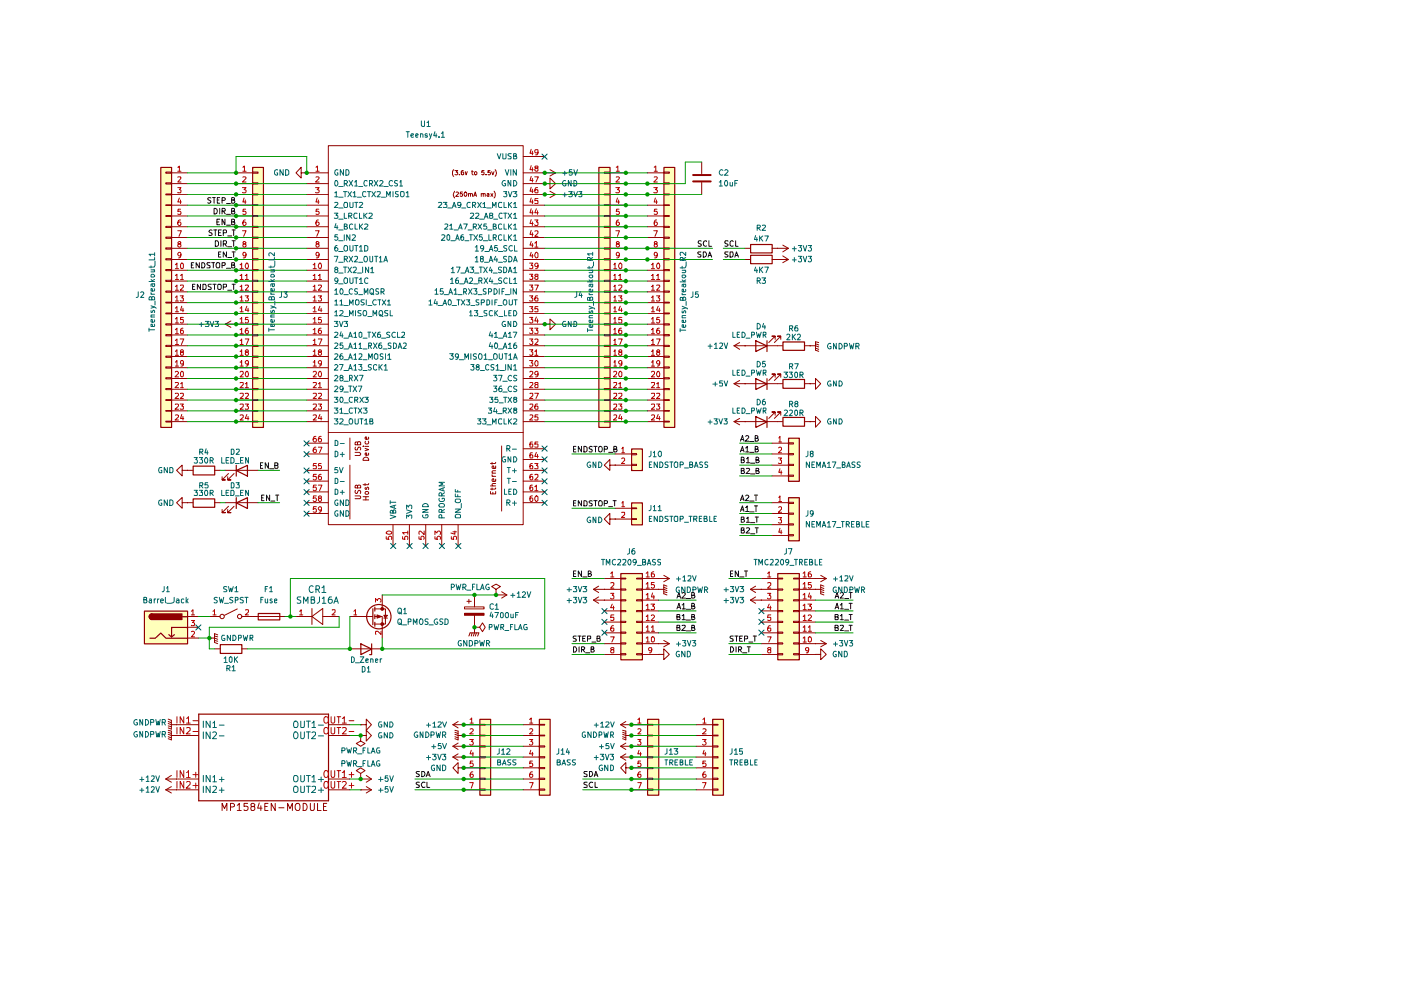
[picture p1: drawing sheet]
<svg xmlns="http://www.w3.org/2000/svg" width="297mm" height="210mm" viewBox="0 0 297 210" stroke-linecap="round" stroke-linejoin="round" font-family="sans-serif">
<g fill="#ffb">
<path d="M34.1 35.5h2.3v55.1h-2.3z"/>
<path d="M53.6 35.5h2.3v55.1h-2.3z"/>
<path d="M30.6 129.6h9.2v6.9h-9.2z"/>
<path d="M133.9 95.2h2.3v4.6h-2.3z"/>
<path d="M133.9 106.6h2.3v4.7h-2.3z"/>
<path d="M114.4 152.5h2.2v16.1h-2.2z"/>
<path d="M101.7 152.5h2.3v16.1h-2.3z"/>
<path d="M127 35.5h2.3v55.1h-2.3z"/>
<path d="M140.8 35.5h2.3v55.1h-2.3z"/>
<path d="M164.9 121.6h4.6v18.3h-4.6z"/>
<path d="M131.6 121.6h4.6v18.3h-4.6z"/>
<path d="M137.3 152.5h2.4v16.1h-2.4z"/>
<path d="M151.1 152.5h2.3v16.1h-2.3z"/>
<path d="M167.2 105.5h2.3v9.2h-2.3z"/>
<path d="M167.2 92.9h2.3v9.2h-2.3z"/>
</g>
<g fill="none" stroke="#0f0f0f" stroke-width=".21">
<path d="M40.6 56.2h.3M41.1 55.7h-.5v1.1h.5M42.3 55.7v1.1l-.7-1.1v1.1M42.8 55.7h.4l.2 .2v.4l-.2 .5h-.4zM44.5 55.7h-.5v.4l.5 .2v.3v.2h-.6M44.7 42h-.6v.4l.5 .2 .1 .2-.2 .3-.5-.1M44.9 55.7h.6M45 48.8h-.5l-.2 .2 .2 .3 .4 .1v.5h-.6M45.1 41.9h.5M45.2 55.7v1.1M45.3 48.8h.7M45.4 44.2l.6 .2 .1 .3-.1 .5-.4 .2h-.2z"/>
<path d="M45.4 41.9v1.2M45.6 51h.4l.3 .4v.6l-.3 .2h-.4zM45.6 48.8v1.1M46 55.7h.4l.2 .2v.7l-.2 .2h-.4l-.2-.3zM46 47.1h.4M46.1 42.4h.3M46.3 53.9h.4M46.3 49.3h.5M46.6 46.5h-.6v1.2h.6M46.6 41.9h-.5v1.2h.5M46.6 44.2v1.2M46.8 53.4h-.5v1.1h.5"/>
<path d="M46.8 51v1.2M46.9 48.8h-.6v1.1h.6M47.1 44.8h.6v-.5l-.6-.1v1.2M47.1 42.5l.6-.1v-.4l-.6-.1v1.2M47.1 56.3l.6-.1v-.5h-.6v1.1M47.3 49.3h.6l.1-.4-.1-.1h-.6v1.1M47.3 51.7h.6l.1-.2v-.3l-.1-.2h-.6v1.2M47.3 44.8l.5 .6M47.7 46.5v1.2l-.6-1.2v1.2M47.7 51.7l.3 .5M48 53.4v1.1l-.7-1.1v1.1M48 47.7h.9"/>
<path d="M48 45.5h.9M48 43.2h.9M48 56.9h.9M48.3 54.6h.8M48.3 50h.8M48.3 52.3h.8M49.1 47.1h.4l.2-.2v-.3l-.2-.1h-.4v1.2l.6-.1 .1-.4-.3-.1M49.1 44.8h.4l.2-.2v-.3l-.2-.1h-.4v1.2l.6-.1 .1-.4-.3-.1M49.1 42.4h.5l.1-.4-.6-.1v1.2l.6-.1 .1-.3-.3-.3M49.1 56.2l.6-.1v-.3l-.6-.1v1.1h.6l.1-.3-.3-.3M49.2 53.4h.7M49.2 48.8h.7"/>
<path d="M49.2 51h.7M49.5 48.8v1.1M49.5 51v1.2M49.5 53.4v1.1M40.8 60.8h.4M41.3 60.3h-.5v1.1h.5M42.5 60.3v1.1l-.7-1.1v1.1M43 60.3h.5l.2 .2v.6l-.2 .3h-.5zM44.8 60.3h-.5l-.2 .1 .2 .4 .4 .1v.5h-.6M45.1 60.3h.7M45.5 60.3v1.1M46.2 60.4l.1-.1h.5l.1 .3-.1 .8h-.5l-.1-.2z"/>
<path d="M47.3 60.9l.7-.1v-.4l-.7-.1v1.1M48.3 61.5h.8M49.2 60.3h.7M49.5 60.3v1.1M55.2 98.7h.4M55.7 98.1h-.5v1.2h.5M56.9 98.1v1.2l-.7-1.2v1.2M57.2 99.4h.8M58.3 98.7h.4l.2-.2v-.3l-.6-.1v1.2h.5l.1-.2v-.3l-.2-.1M55.5 105.6h.3M56 105h-.5v1.2h.5M57.2 105v1.2l-.7-1.2v1.2"/>
<path d="M57.4 106.2h.9M58.4 105h.7M58.8 105v1.2"/>
</g>
<g fill="none" stroke="#910000" stroke-width=".21">
<path d="M35.2 36.5h1.1v.2h-1.1zM35.2 38.8h1.1v.2h-1.1zM36.3 36.6h3.4M36.3 38.9h3.4M50.1 36.6h3.4M50.1 38.9h3.4M53.5 36.5h1.2v.2h-1.2zM53.5 38.8h1.2v.2h-1.2zM63.9 36.6v-1.1l-1.1 1.1 1.1 1.1v-1.1h1.1M65 36.6h.1M65 36.6h4.6M65 38.9h4.6"/>
<path d="M69.6 30.9h41.3v80.3h-41.3zM96.2 36l-.3 .4v.6l.3 .4M96.4 36.1h.6l-.3 .4h.3v.4l-.1 .2-.5-.1M97.4 37v.1M98.2 36.1l-.4 .2v.7h.5l-.1-.5h-.3l-.1 .1M98.7 36.4l.1 .7 .3-.7M100 36.4h.3M100.1 36.1v.8l.2 .2M100.6 36.6l.3-.2 .2 .2v.3l-.3 .2-.2-.2zM102.6 36.1h-.4l-.1 .5 .4-.1 .1 .5h-.5M103.1 37v.1M103.9 36.1h-.4v.5l.4-.1 .1 .4-.2 .2-.3-.1"/>
<path d="M104.2 36.4l.3 .7 .2-.7M105 36a1.12 1.12 0 0 1 0 1.4M110.9 36.6h4.6M110.9 38.9h4.6M110.9 33.2h4.6M35.2 41.1h1.1v.2h-1.1zM35.2 43.4h1.1v.2h-1.1zM35.2 45.7h1.1v.2h-1.1zM35.2 48h1.1v.2h-1.1zM35.2 50.3h1.1v.2h-1.1zM35.2 52.6h1.1v.2h-1.1zM35.2 54.8h1.1v.3h-1.1z"/>
<path d="M35.2 57.1h1.1v.3h-1.1zM35.2 59.4h1.1v.3h-1.1zM36.3 41.2h3.4M36.3 43.5h3.4M36.3 45.8h3.4M36.3 48.1h3.4M36.3 50.4h3.4M36.3 52.6h3.4M36.3 55h3.4M36.3 57.3h3.4M36.3 59.6h3.4M50.1 41.2h3.4"/>
<path d="M50.1 43.5h3.4M50.1 45.8h3.4M50.1 48.1h3.4M50.1 50.4h3.4M50.1 52.6h3.4M50.1 55h3.4M50.1 57.3h3.4M50.1 59.6h3.4M53.5 41.1h1.2v.2h-1.2zM53.5 43.4h1.2v.2h-1.2zM53.5 45.7h1.2v.2h-1.2zM53.5 48h1.2v.2h-1.2z"/>
<path d="M53.5 50.3h1.2v.2h-1.2zM53.5 52.6h1.2v.2h-1.2zM53.5 54.8h1.2v.3h-1.2zM53.5 57.1h1.2v.3h-1.2zM53.5 59.4h1.2v.3h-1.2zM65 41.2h4.6M65 43.5h4.6M65 45.8h4.6M65 48.1h4.6M65 50.4h4.6M65 52.6h4.6M65 55h4.6"/>
<path d="M65 57.3h4.6M65 59.6h4.6M96.4 40.5v.1a1.02 1.02 0 0 0 0 1.4M96.7 40.8l.3-.1 .2 .3-.6 .6h.6M98.1 40.7h-.5v.4h.5v.5h-.5M98.5 40.8l.2-.1a.48 .48 0 0 1 .3 .5 .48 .48 0 0 1-.3 .4l-.3-.3zM99.3 41.1h.5v.5M99.3 41v.6M99.8 41.1h.4v.5M100.4 41.6l.4-.9 .2 .9M100.5 41.4h.4M102 41.1h.5v.5"/>
<path d="M102 41v.6M102.5 41.1h.4v.5M103.3 41h.3v.6M103.6 41.2l-.4 .2 .2 .2h.2M104.1 41l.4 .6M104.5 41l-.4 .6M104.7 40.5l.3 .5v.6l-.3 .4M110.9 41.2h4.6M110.9 43.5h4.6M110.9 45.8h4.6M110.9 48.1h4.6M110.9 50.4h4.6"/>
<path d="M110.9 52.6h4.6M110.9 55h4.6M110.9 57.3h4.6M110.9 59.6h4.6M35.2 61.7h1.1v.3h-1.1zM35.2 64.1h1.1v.1h-1.1zM35.2 66.4h1.1v.1h-1.1zM35.2 68.7h1.1v.2h-1.1zM35.2 70.9h1.1v.3h-1.1zM35.2 73.2h1.1v.3h-1.1zM35.2 75.5h1.1v.3h-1.1zM35.2 77.8h1.1v.2h-1.1z"/>
<path d="M36.3 61.9h3.4M36.3 64.2h3.4M36.3 66.4h3.4M36.3 68.7h3.4M36.3 71h3.4M36.3 73.3h3.4M36.3 75.6h3.4M36.3 78h3.4M47.8 68.7h5.7M47.8 68.7l1.2 .7M49 68.1l-1.2 .6M50.1 68.7h.1"/>
<path d="M50.1 61.9h3.4M50.1 64.2h3.4M50.1 66.4h3.4M50.1 71h3.4M50.1 73.3h3.4M50.1 75.6h3.4M50.1 78h3.4M53.5 61.7h1.2v.3h-1.2zM53.5 64.1h1.2v.1h-1.2zM53.5 66.4h1.2v.1h-1.2zM53.5 68.7h1.2v.2h-1.2zM53.5 70.9h1.2v.3h-1.2z"/>
<path d="M53.5 73.2h1.2v.3h-1.2zM53.5 75.5h1.2v.3h-1.2zM53.5 77.8h1.2v.2h-1.2zM65 61.9h4.6M65 64.2h4.6M65 66.4h4.6M65 68.7h4.6M65 71h4.6M65 73.3h4.6M65 75.6h4.6M65 78h4.6M110.9 61.9h4.6"/>
<path d="M110.9 64.2h4.6M110.9 66.4h4.6M110.9 68.7h4.6M110.9 71h4.6M110.9 73.3h4.6M110.9 75.6h4.6M110.9 78h4.6M35.2 80.1h1.1v.2h-1.1zM35.2 82.4h1.1v.2h-1.1zM35.2 84.7h1.1v.2h-1.1zM35.2 87h1.1v.2h-1.1zM35.2 89.3h1.1v.2h-1.1z"/>
<path d="M36.3 80.2h3.4M36.3 82.5h3.4M36.3 84.8h3.4M36.3 87.1h3.4M36.3 89.4h3.4M38.6 99.7v-1.1l-1.2 1.1 1.2 1.2v-1.2h1.1M39.7 99.7h.1M39.7 99.7h1.2M45.5 99.7h1.2M47.8 99.7h6.9M50.1 80.2h3.4M50.1 82.5h3.4"/>
<path d="M50.1 84.8h3.4M50.1 87.1h3.4M50.1 89.4h3.4M53.5 80.1h1.2v.2h-1.2zM53.5 82.4h1.2v.2h-1.2zM53.5 84.7h1.2v.2h-1.2zM53.5 87h1.2v.2h-1.2zM53.5 89.3h1.2v.2h-1.2zM65 80.2h4.6M65 82.5h4.6M65 84.8h4.6M65 87.1h4.6"/>
<path d="M65 89.4h4.6M65 94h4.6M65 96.3h4.6M65 99.7h4.6M69.6 91.7h41.3M74.2 92.9v4.5M74.2 98.6v11.5M75.3 95.9h.9l.3 .3-.3 .4h-.9M75.4 94.8v.6l.4-.1 .2-.5h.3l.2 .2-.1 .4M75.8 93.9l.2-.3 .5 .3v.4h-1.2l.1-.6 .4 .1v.5M77 94.6h.1M77.1 97.1l.6-.2a.57 .57 0 0 1 .5 .7h-1.2z"/>
<path d="M77.4 95.1l.8 .2-.8 .3M77.4 94.6h.8M77.5 93.5v.6h.4a.36 .36 0 0 0 .2-.6M78.1 96.1v.4h-.6l-.1-.3 .3-.2v.5M78.1 92.7v.4h-.6l-.1-.3 .3-.2v.5M104.3 98v.5M105.1 99.8h-.6l-.2 .2 .2 .3M105.1 98.8v.5h-.7v-.5h.3v.5M105.1 98l-.2 .3h-.9M106.4 94.6v13.8M110.9 80.2h4.6M110.9 82.5h4.6"/>
<path d="M110.9 84.8h4.6M110.9 87.1h4.6M110.9 89.4h4.6M110.9 99.7h4.6M110.9 95.2h4.6M110.9 97.4h4.6M38.6 106.6v-1.1l-1.2 1.1 1.2 1.2v-1.2h1.1M39.7 106.6h.1M39.7 106.6h1.2M45.5 106.6h1.2M47.8 106.6h6.9M48.4 100.4l-1.3 1.4h.7h-.7v-.7"/>
<path d="M48.4 107.3l-1.3 1.4h.7h-.7v-.7M49.6 100.4l-1.3 1.4h.7h-.7v-.7M49.6 107.3l-1.3 1.4h.7h-.7v-.7M65 102h4.6M65 104.3h4.6M65 106.6h4.6M65 108.9h4.6M75.3 105.1h1l.2 .2-.2 .4h-1M75.4 104l-.1 .4 .2 .2 .3-.1 .2-.5h.4v.6M75.8 103.1l.2-.2h.3l.2 .1v.4h-1.2l.1-.5h.4v.5M77 106h1.2M77 105.3h1.2"/>
<path d="M77.4 102.5v.4M77.5 104.3l.4-.1 .3 .4-.6 .2-.2-.2zM77.5 103.4l-.1 .2 .2 .2 .4-.5 .2 .1-.1 .4M77.6 105.3v.7M78.2 102.5l-.1 .3h-1.1M83.3 111.2v4.6M86.8 111.2v4.6M90.3 111.2v4.6M93.7 111.2v4.6M97.1 111.2v4.6M104 104.2v.5h1.1v-.5M104 103h1.1"/>
<path d="M104.3 100.7l.3 .3M104.3 103.4v.5M104.3 101h.8M104.3 100.3h.8M104.5 104.4v.3M105.1 103.4l-.2 .3h-.9M105.1 102.5h-.6l-.2 .2 .2 .3M105.1 101.6v.4l-.2 .1h-.4l-.2-.4 .4-.2v.6M110.9 102h4.6M110.9 104.3h4.6M110.9 106.6h4.6M53.5 130.7h6.9"/>
<path d="M62.8 130.7h3.3M66.1 130.7l2.3-1.7v3.4zM66.1 129v3.4M68.4 130.7h3.5M76.5 130.7h2.5M79.4 129.1h2.3v3.2h-2.3"/>
</g>
<g fill="none" stroke="#910000" stroke-width=".25">
<path d="M34.1 35.5h2.3v55.1h-2.3zM53.6 35.5h2.3v55.1h-2.3zM41 98.8h4.5v1.9h-4.5zM50.1 99.8l2.4-1.1v2.3zM50.1 98.7v2.3M41 105.8h4.5v1.8h-4.5zM50.1 106.6l2.4-1.1v2.3zM50.1 105.5v2.3M54.8 130.1h4.5v1.3h-4.5zM79.1 129.1v3.3M79.5 128.7v.9M79.5 130.3v.9"/>
<path d="M79.5 131.9v.9"/>
<circle cx="80.3" cy="130.8" r="2.58"/>
</g>
<g fill="none" stroke="#b90000" stroke-width=".21">
<path d="M37.7 35.5l.3-.3v1.1M37.7 37.6l.6-.1 .1 .2-.7 .9h.7M37.7 39.8h.7l-.4 .4 .4 .2-.1 .5-.6-.1M37.7 36.3h.7M51.4 39.8h.8l-.5 .4 .5 .2v.3l-.2 .2-.6-.1M51.5 35.5l.3-.3v1.1M51.5 37.6l.5-.1 .2 .2-.8 .9h.8M51.5 36.3h.7M66.9 39.8h.8l-.5 .4 .5 .2v.3l-.2 .2-.6-.1M67 35.5l.3-.3v1.1M67 37.6l.5-.1 .2 .2-.8 .9h.8M67 36.3h.7"/>
<path d="M112.6 31.7l-.2 .8h.6M112.6 35.1l-.2 .9h.6M112.6 37.4l-.2 .9h.6M112.6 39.7l-.2 .8h.6M112.9 32.1v.7M112.9 35.5v.8M112.9 37.8v.8M113.4 37.5h.7l-.5 1.1M113.6 35.6l-.2-.1 .2-.3 .5 .1-.1 .3h-.4l-.2 .3 .2 .4 .5-.1v-.4l-.2-.2M114 39.8l-.4 .1a.83 .83 0 0 0 0 1l.5-.1v-.5l-.5-.1-.2 .2M114.1 32.2l-.1 .2h-.4l-.2-.2v-.3l.2-.2 .5 .1v.8l-.2 .2h-.3M37.2 56.1l.3-.3v1.2"/>
<path d="M37.2 58.4l.3-.2v1.1M37.2 57h.7M37.2 59.3h.7M37.7 48.9h.8l-.6 1.2M37.9 51.7l-.2-.2 .2-.3 .5 .3-.3 .2a.36 .36 0 0 0-.4 .4 .36 .36 0 0 0 .5 .3 .36 .36 0 0 0 .1-.6l-.2-.1M38 42l-.3 .8h.8M38.3 44.4h-.5l-.1 .5h.6v.6l-.6-.1M38.3 46.6l-.4 .1a.7 .7 0 0 0 .2 1.1l.3-.2-.1-.5h-.4l-.2 .2M38.3 58.4l.3-.2v1.1M38.3 42.4v.8M38.3 59.3h.6M38.4 54l-.3 .3-.4-.3v-.3l.4-.2a.73 .73 0 0 1-.1 1.2h-.1"/>
<path d="M38.5 55.8l.4 .2v.7l-.3 .3-.3-.3v-.7zM50.9 56.1h.2l.1-.3v1.2M50.9 58.4l.3-.2v1.1M50.9 57h.7M50.9 59.3h.7M51.4 48.9h.8l-.5 1.2M51.7 51.7l-.2-.2 .1-.2 .3-.1 .3 .3-.6 .3-.1 .3 .2 .3 .4-.1 .1-.2-.3-.4M51.7 42l-.2 .8h.7M52 46.6a.72 .72 0 0 0-.3 1.2h.2l.3-.2v-.3l-.3-.2h-.2l-.2 .2M52 58.4l.3-.2v1.1M52 59.3h.7M52 42.4v.8"/>
<path d="M52.1 44.4h-.5l-.1 .5h.6l.1 .4-.2 .2-.5-.1M52.2 54l-.3 .3-.3-.1-.1-.5 .2-.2h.2a.72 .72 0 0 1-.1 1.2h-.2M52.2 55.9l.1-.1a.67 .67 0 0 1 0 1.2 .74 .74 0 0 1-.1-1.1zM66.4 56.1h.2l.1-.3v1.2M66.4 58.4l.3-.2v1.1M66.4 57h.7M66.4 59.3h.7M66.9 48.9h.8l-.5 1.2M67.2 51.7l-.2-.2 .2-.3h.2l.3 .3-.6 .3-.1 .3 .2 .3h.2l.3-.3-.3-.4M67.2 42l-.2 .8h.7M67.5 46.6a.72 .72 0 0 0-.3 1.2h.2l.3-.2v-.3l-.3-.2h-.2l-.2 .2M67.5 58.4l.3-.2v1.1"/>
<path d="M67.5 59.3h.7M67.5 42.4v.8M67.6 44.4h-.5l-.1 .5h.6l.1 .4-.2 .2-.5-.1M67.7 54l-.3 .3h-.2l-.2-.3 .1-.4 .3-.1a.72 .72 0 0 1-.1 1.2h-.2M67.7 55.9l.1-.1a.67 .67 0 0 1 0 1.2 .74 .74 0 0 1-.1-1.1zM112.3 55.8h.7l-.4 .5 .4 .1v.5h-.7M112.3 58.2h.7l-.4 .4 .4 .1v.5h-.7M112.6 42l-.2 .8h.6M112.6 44.3l-.2 .8h.6M112.6 46.6l-.2 .8h.6M112.6 48.8l-.2 .9h.6M112.6 51.2l-.2 .8h.6"/>
<path d="M112.6 53.5l-.2 .8h.6M112.9 40.1v.8M112.9 42.4v.8M112.9 44.7v.8M112.9 47.1v.7M112.9 49.3v.8M112.9 51.6v.8M112.9 53.9v.8M113.4 46.6h.7l-.4 .5h.4v.6l-.2 .1h-.3l-.2-.1M113.4 49h.7v.4l-.7 .7h.7M113.4 51.5l.3-.3v1.2M113.4 52.4h.7"/>
<path d="M113.6 53.6l.2-.1 .3 .2v.7l-.4 .3a.74 .74 0 0 1-.1-1.1zM113.6 58.6l-.2-.2 .2-.2h.5l-.1 .4h-.4l-.2 .2v.3l.2 .2 .5-.1v-.5l-.2-.1M113.7 44.3l-.3 .8h.7M114 44.7v.8M114.1 42.1h-.6l-.1 .5h.7v.5h-.7M114.1 56.3v.2h-.5l-.2-.2v-.3l.2-.2 .5 .2v.7l-.5 .3M37.2 60.8l.3-.4v1.1M37.2 63.1l.3-.4v1.1M37.2 65.3l.3-.3v1.1M37.2 67.6l.3-.3v1.2M37.2 69.9l.3-.3v1.2M37.2 72.2l.3-.3v1.2"/>
<path d="M37.2 74.5l.3-.3v1.1M37.2 76.8l.3-.4v1.2M37.2 78.9l.4-.2 .3 .4-.8 .8h.8M37.2 61.5h.7M37.2 63.8h.7M37.2 66.1h.7M37.2 68.5h.7M37.2 70.8h.7M37.2 73.1h.7M37.2 75.3h.7M37.2 77.6h.7M38.2 62.7h.7l-.4 .4 .4 .1v.5h-.7"/>
<path d="M38.2 71.9h.8l-.5 1.2M38.3 60.5l.5-.1 .1 .5-.7 .6h.7M38.5 74.7l-.2-.1v-.3l.4-.1 .2 .4-.6 .1v.6h.2h.4v-.6h-.2M38.5 64.9l-.2 .9h.7M38.5 78.7l.4 .3v.7l-.3 .2-.3-.2v-.7zM38.8 69.6l-.5 .2v.8l.2 .2 .4-.2v-.4l-.2-.2h-.2l-.2 .3M38.8 65.3v.8M38.9 67.3h-.6v.5h.6v.5l-.2 .2-.4-.2M38.9 76.9l-.2 .3h-.2l-.2-.2v-.4l.2-.2 .4 .2v.8l-.3 .2h-.2M50.9 60.8l.3-.4v1.1M50.9 63.1l.3-.4v1.1M50.9 65.3l.3-.3v1.1"/>
<path d="M50.9 67.6l.3-.3v1.2M50.9 69.9l.3-.3v1.2M50.9 72.2l.3-.3v1.2M50.9 74.5h.2l.1-.3v1.1M50.9 76.8h.2l.1-.4v1.2M50.9 78.9l.2-.2h.3l.2 .2v.3l-.7 .7h.7M50.9 61.5h.7M50.9 63.8h.7M50.9 66.1h.7M50.9 68.5h.7M50.9 70.8h.7M50.9 73.1h.7"/>
<path d="M50.9 75.3h.7M50.9 77.6h.7M52 60.5l.6-.1 .1 .2-.7 .9h.7M52 62.7h.7l-.4 .4 .4 .3-.1 .4-.6-.1M52 71.9h.8l-.5 1.2M52.2 78.8l.1-.1a.67 .67 0 0 1 0 1.2 .74 .74 0 0 1-.1-1.1zM52.3 74.7l-.3-.3 .3-.2h.2l.2 .3-.7 .4 .3 .4h.2l.2-.2-.2-.4M52.3 64.9l-.3 .9h.8M52.6 67.3h-.5l-.1 .5 .5-.1 .2 .3-.1 .4-.4 .1-.2-.2M52.6 69.6l-.4 .1a.82 .82 0 0 0 .1 1.1l.3-.1v-.6l-.3-.1-.3 .3M52.6 65.3v.8M52.7 76.9l-.2 .3h-.2l-.3-.3v-.2l.3-.3h.2a.72 .72 0 0 1-.3 1.2"/>
<path d="M66.4 60.8l.3-.4v1.1M66.4 63.1l.3-.4v1.1M66.4 65.3l.3-.3v1.1M66.4 67.6l.3-.3v1.2M66.4 69.9l.3-.3v1.2M66.4 72.2l.3-.3v1.2M66.4 74.5h.2l.1-.3v1.1M66.4 76.8h.2l.1-.4v1.2M66.4 78.9l.2-.2h.3l.2 .2v.3l-.7 .7h.7M66.4 61.5h.7M66.4 63.8h.7M66.4 66.1h.7"/>
<path d="M66.4 68.5h.7M66.4 70.8h.7M66.4 73.1h.7M66.4 75.3h.7M66.4 77.6h.7M67.5 60.5l.6-.1 .1 .2-.7 .9h.7M67.5 62.7h.7l-.4 .4 .4 .3-.1 .4-.6-.1M67.5 71.9h.8l-.6 1.2M67.7 78.8l.1-.1a.67 .67 0 0 1 0 1.2 .74 .74 0 0 1-.1-1.1zM67.7 74.7l-.2-.2 .2-.3 .5 .2-.3 .3a.36 .36 0 0 0-.4 .4 .36 .36 0 0 0 .5 .2 .36 .36 0 0 0 .1-.6h-.2M67.8 64.9l-.3 .9h.8M68.1 67.3h-.5l-.1 .5h.6v.6l-.4 .1-.2-.2"/>
<path d="M68.1 69.6l-.4 .1a.7 .7 0 0 0 .2 1.1l.3-.3-.1-.4-.4-.1-.2 .3M68.1 65.3v.8M68.2 76.9l-.3 .3-.4-.3v-.2l.4-.3a.73 .73 0 0 1-.1 1.2h-.1M112.3 60.4h.7l-.4 .5h.4v.6h-.7M112.3 62.7h.7l-.4 .4 .4 .1v.5h-.7M112.3 65h.7l-.4 .4 .4 .1v.5h-.7M112.3 69.6h.7l-.4 .4 .4 .2v.4l-.2 .2h-.3l-.2-.2M112.3 71.9h.7l-.4 .4 .4 .2v.4l-.2 .2h-.3l-.2-.2M112.3 74.2h.7l-.4 .4 .4 .1v.6h-.7M112.3 76.4h.7l-.4 .5 .4 .1v.5h-.7M112.3 67.3h.7l-.4 .4 .4 .1v.5l-.2 .2h-.3l-.2-.2M112.4 78.9l.1-.2h.3l.2 .2v.3l-.7 .7h.7"/>
<path d="M113.4 60.4h.7l-.5 1.1M113.4 69.6h.7l-.4 .4 .4 .2v.4l-.2 .2h-.3l-.2-.2M113.4 72h.7v.4l-.7 .7h.7M113.4 74.5h.2l.1-.3v1.1M113.4 75.3h.7M113.6 76.5l.2-.1 .3 .3v.7l-.4 .2a.74 .74 0 0 1-.1-1.1zM113.7 67.2l-.3 .9h.7M114 62.7l-.4 .1a.83 .83 0 0 0 0 1l.5-.1v-.5l-.5-.1-.2 .3M114 67.6v.9M114.1 65h-.6l-.1 .5h.7v.5h-.7M114.1 79.2v.2l-.5 .1-.2-.3v-.2l.2-.3 .5 .2v.8l-.5 .2M37.2 81.2l.5-.1 .2 .3-.8 .8h.8"/>
<path d="M37.2 83.5l.5-.1 .2 .3-.8 .8h.8M37.2 85.8l.5-.1 .2 .3-.8 .8h.8M37.2 88h.4l.3 .3-.8 .8h.8M38.2 85.7h.7l-.4 .4 .4 .1v.5h-.7M38.3 81.4l.3-.3v1.1M38.3 83.5l.5-.1 .1 .5-.7 .6h.7M38.3 82.2h.6M38.5 87.9l-.2 .8h.7M38.8 88.3v.8M50.9 81.2h.7v.3l-.7 .7h.7M50.9 83.5h.7v.4l-.7 .6h.7M50.9 85.8h.7v.4l-.7 .6h.7"/>
<path d="M50.9 88h.7v.5l-.7 .6h.7M52 81.4l.3-.3v1.1M52 83.5l.6-.1 .1 .2-.1 .3-.6 .6h.7M52 85.7h.7l-.4 .4 .4 .2-.1 .5-.6-.1M52 82.2h.7M52.3 87.9l-.3 .8h.8M52.6 88.3v.8M66.4 81.2h.7v.3l-.7 .7h.7M66.4 83.5h.7v.4l-.7 .6h.7M66.4 85.8h.7v.4l-.7 .6h.7M66.4 88h.7v.5l-.7 .6h.7M67 92.5l-.4 .1a.82 .82 0 0 0 0 1.1l.5-.2v-.4l-.5-.2-.2 .3"/>
<path d="M67 94.8h-.3a.73 .73 0 0 0-.1 1.2l.5-.2v-.4l-.5-.2-.2 .3M67.1 98.3h-.6l-.1 .5h.7v.5h-.7M67.5 81.4l.3-.3v1.1M67.5 83.5l.6-.1 .1 .2-.1 .3-.6 .6h.7M67.5 85.7h.7l-.4 .4 .4 .2-.1 .5-.6-.1M67.5 94.8h.8l-.6 1.2M67.5 82.2h.7M67.8 87.9l-.3 .8h.8M68.1 92.5l-.4 .1a.7 .7 0 0 0 .2 1.1l.3-.2-.1-.5-.4-.1-.2 .3M68.1 98.3h-.5l-.1 .5h.6v.6l-.6-.1M68.1 88.3v.8M112.4 81.2l.5-.1 .1 .4-.7 .7h.7"/>
<path d="M112.4 83.5l.5-.1 .1 .5-.7 .6h.7M112.4 85.8l.5-.1 .1 .5-.7 .6h.7M112.4 88h.6v.5l-.7 .6h.7M112.9 93.7h-.4l-.1 .3v.7h.6l-.1-.6h-.4l-.1 .2M112.9 96h-.4l-.1 .3v.7h.6v-.5l-.5-.1-.1 .3M112.9 98.3l-.4 .1-.1 .1v.8h.6v-.5l-.5-.1-.1 .3M113.4 83.4h.7l-.5 1.1M113.4 98.3h.7l-.4 .4 .4 .1v.5h-.7M113.6 81.5l-.2-.1 .2-.3 .5 .1-.1 .3h-.4l-.2 .3 .2 .4 .5-.1v-.4l-.2-.2M113.7 95.9l-.3 .9h.7M114 85.7l-.4 .1a.83 .83 0 0 0 0 1l.5-.1v-.5l-.5-.1-.2 .2M114 96.3v.8"/>
<path d="M114.1 88h-.6l-.1 .5h.7v.5h-.7M114.1 93.7h-.6l-.1 .5 .6-.1 .1 .6h-.7M67.1 100.6h-.6l-.1 .5h.7v.5l-.2 .2h-.3l-.2-.2M67.1 102.9h-.6l-.1 .5 .2-.1h.3l.2 .1v.5l-.2 .1h-.3l-.2-.1M67.1 105.1h-.6l-.1 .6 .2-.1h.3l.2 .1v.5l-.2 .1h-.3l-.2-.1M67.1 107.4h-.6l-.1 .6 .2-.1h.3l.2 .1v.5h-.7M67.5 102.9h.8l-.6 1.1M67.7 105.6l-.2-.2 .1-.2h.5v.4l-.6 .3 .2 .4 .5-.2-.3-.5M68.1 100.6l-.4 .1a.7 .7 0 0 0 .2 1.1l.3-.3-.1-.4-.4-.1-.2 .2M68.2 107.9l-.3 .3-.4-.3v-.2l.4-.3a.73 .73 0 0 1-.1 1.2h-.1M81.9 113.8v.5l.6 .1-.2-.5 .3-.2 .4 .1v.6M82 112.8l.1-.1a.65 .65 0 0 1 1 .2 .67 .67 0 0 1-1.2 0z"/>
<path d="M85.4 113.8v.5l.5 .1v-.6l.4-.1 .2 .2-.1 .5M86.5 112.9h-1.1l.3 .4M86.5 112.6v.7M88.8 113.8v.5l.5 .1v-.5l.1-.2h.4l.1 .2-.1 .5M89.9 112.6v.8l-.8-.8-.3 .2 .1 .5M92.2 113.8v.5l.6 .1-.2-.5 .3-.2 .4 .1v.6M92.2 113.4v-.8l.4 .4 .3-.4 .4 .1v.7M95.7 113.8v.5l.5 .1v-.6l.4-.1 .2 .2-.1 .5M96 112.8h.8M96.4 112.6v.7l-.8-.3M112.9 100.6l-.4 .1-.1 .1v.8l.1 .2 .5-.2v-.5l-.5-.1-.1 .2M112.9 102.9h-.4l-.1 .2v.8l.1 .1 .5-.1v-.5l-.2-.1h-.3l-.1 .2"/>
<path d="M112.9 105.1h-.3l-.2 .3v.8l.1 .1 .5-.1v-.5l-.2-.1h-.3l-.1 .2M113.4 100.7h.7v.4l-.7 .7h.7M113.4 103.2l.3-.3v1.1M113.4 104h.7M113.6 105.2l.2-.1 .3 .3v.7l-.3 .2-.2-.1-.2-.3zM63.5 129.6l.4-.3v1.1M63.5 130.4h.7M70.5 129.4l.5-.1v.5l-.6 .6h.6"/>
</g>
<g fill="none" stroke="#006665" stroke-width=".21">
<path d="M71.2 38.3a.62 .62 0 0 1 .5 .5 .62 .62 0 0 1-.5 .6 .78 .78 0 0 1 0-1.1zM71.6 36.1l-.1-.1a.56 .56 0 0 0-.5 .6 .56 .56 0 0 0 .6 .5v-.5h-.1M71.8 39.5h.9M72.8 36v1.2l-.6-1.2v1.2M73 38.9h.4l.3-.2-.3-.4h-.4v1.1M73.3 38.9l.4 .5M73.3 36a.6 .6 0 0 1 .7 .6 .6 .6 0 0 1-.7 .6zM74 38.3l.8 1.1M74.8 38.3l-.8 1.1M75.2 38.6l.3-.3v1.1M75.2 39.4h.6M76 39.5h.9"/>
<path d="M77.8 38.4l-.1-.1a.56 .56 0 0 0-.6 .6 .56 .56 0 0 0 .7 .5M78.3 38.9l.6-.1v-.5h-.6v1.1M78.6 38.9l.4 .5M79.3 38.3l.8 1.1M80.1 38.3l-.8 1.1M80.5 38.4l.5-.1 .2 .3-.8 .8h.8M81.4 39.5h.9M83.2 38.4l-.2-.1a.6 .6 0 0 0-.5 .5 .6 .6 0 0 0 .5 .6h.2M84.3 38.3h-.5l-.1 .1v.4l.6 .2v.4h-.6M84.8 38.6l.2-.3v1.1M84.8 39.4h.6M105.4 32.6l.4 1.1 .4-1.1"/>
<path d="M106.6 32.6l.1 1.1h.4l.2-.2v-.9M107.1 36l.4 1.2 .4-1.2M107.1 38.3h-.4l-.3 .5 .1 .4 .4 .2h.3v-.5h-.3M108.3 38.3v1.1l-.6-1.1v1.1M108.3 36v1.2M108.4 32.6h-.5l-.2 .2 .2 .2a.47 .47 0 0 1 .4 .7h-.6M108.9 33.1l.6-.2-.1-.3h-.5v1.1h.5l.2-.4-.4-.2M108.9 38.3h.4l.3 .6a.57 .57 0 0 1-.7 .5zM109.5 36v1.2l-.7-1.2v1.2M70.9 45.2h.7l-.4 .4 .4 .2v.3l-.1 .2-.6-.1M70.9 54.3h.7l-.4 1.2M71 40.9l.3-.3v1.1"/>
<path d="M71 43l.5-.1 .1 .4-.7 .7h.7M71 41.7h.6M71.2 47.4l-.2 .8h.6M71.2 57.1l-.2-.1 .2-.4 .4 .4a.61 .61 0 0 0-.6 .7 .35 .35 0 0 0 .6 0 .35 .35 0 0 0-.2-.6M71.5 52.1h-.2a.73 .73 0 0 0-.1 1.1l.4-.2v-.3l-.2-.2-.4 .2M71.5 47.8v.8M71.6 49.8h-.6v.5h.6v.4l-.2 .3-.4-.2M71.6 59.4l-.2 .3-.4-.3v-.4l.4-.1a.72 .72 0 0 1-.1 1.2h-.3M71.8 46.5h.9M71.8 48.8h.9M71.8 51h.9M71.8 53.3h.9"/>
<path d="M71.8 55.6h.9M71.8 57.9h.9M71.8 44.1h.9M71.8 41.8h.9M72.8 56.6h.7M72.8 40.6h.7M73 45.2v1.1h.5M73 48h.5l.1-.3-.6-.2v1.1h.5l.2-.4-.4-.2M73 54.9h.5l.2-.1-.1-.4-.6-.1v1.2M73 49.8v1.2M73.1 42.9h.4l.2 .2v.7l-.2 .2h-.4l-.2-.3zM73.2 52.1l.5 .1v.9l-.5 .1a.78 .78 0 0 1 0-1.1z"/>
<path d="M73.2 58.9l.5 .2v.8l-.5 .2a.78 .78 0 0 1 0-1.2zM73.2 40.6v1.1M73.2 56.6v1.2M73.3 54.9l.4 .6M73.8 56.6l.7 1.2M73.8 40.6l.7 1.1M73.9 45.8l.6-.1 .1-.3-.2-.2h-.5v1.1M74 54.3l.8 1.2M74.2 49.8v1.2l-.7-1.2v1.2M74.2 52.1v.9l.2 .2 .5-.2v-.9M74.2 58.9v.9l.2 .3 .5-.3v-.9M74.2 42.9l.1 1.1h.4l.2-.2v-.9"/>
<path d="M74.2 45.8l.4 .5M74.5 56.6l-.7 1.2M74.5 40.6l-.7 1.1M74.7 49.9l.4-.1 .3 .3-.8 .9h.8M74.8 47.6l-.4-.1-.3 .2v.6l.2 .3 .5-.1M74.8 54.3l-.8 1.2M74.9 56.8l.1-.2h.4l.1 .2v.3l-.6 .7h.6M74.9 40.9l.3-.3v1.1M74.9 41.7h.6M75.2 54.4h.6v.4l-.7 .7h.7M75.2 52.1h.7M75.2 58.9h.7"/>
<path d="M75.2 42.9h.7M75.3 47.5v1.1h.5M75.5 42.9v1.1M75.5 52.1v1.1M75.5 58.9v1.2M75.7 45.3l-.5-.1-.2 .3v.5l.2 .3 .5-.1M75.8 57.9h.8M75.8 41.8h.8M76 55.6h.9M76.2 45.2v1.1h.5M76.2 52.4l.4-.3v1.1M76.2 59.3l.4-.4v1.2"/>
<path d="M76.2 43l.5-.1 .2 .4-.8 .7h.8M76.2 47.5v1.1M76.2 53.2h.7M76.4 48l.5 .6M76.9 47.5l-.7 .7M76.9 56.6v1.2M77.1 45.2v1.1M77.3 47.6l.4-.1 .3 .3-.8 .8h.8M77.3 52.1h.4l.3 .2v.6l-.3 .3h-.4zM77.3 45.7l.5 .6M77.4 54.3h.3a.65 .65 0 0 1 .2 .7 .65 .65 0 0 1-.5 .5 .78 .78 0 0 1 0-1.2zM77.6 40.7l-.5-.1-.2 .3v.6l.3 .2 .4-.1"/>
<path d="M77.8 45.2l-.7 .6M77.9 40.6h.7M78 59.1l-.2-.2-.4 .2-.1 .7a.45 .45 0 0 0 .7 .2M78.2 56.6v1.2l-.7-1.2v1.2M78.2 45.3l.6-.1 .1 .3-.7 .8h.7M78.2 40.6v1.1M78.4 54.3v1.1l.2 .1 .4-.1v-1.1M78.6 57h.2l.1-.4v1.2M78.6 57.8h.7M78.8 40.6l.8 1.1M79.4 54.3h.7M79.6 40.6l-.8 1.1"/>
<path d="M79.8 54.3v1.2M79.9 40.7h.7v.3l-.7 .7h.7M80.4 54.7l.3-.4v1.2M80.4 55.5h.6M80.9 41.8h.8M81.4 55.5l.4-1.2 .3 1.2M81.5 55.2h.6M82 41.7v-1.1l.4 .8 .3-.8v1.1M83.3 40.6v1.1M84.4 40.6l-.6 .1v.3l.6 .3v.3h-.6M84.9 40.7h.7l.1 .7-.2 .2-.3 .1-.3-.1zM86.1 40.9l.4-.3v1.1"/>
<path d="M86.1 41.7h.6M93 43l.6-.1 .1 .4-.8 .7h.8M93.7 49.9l.4-.1 .2 .3-.7 .9h.7M94 42.9h.8l-.5 .4 .5 .2v.3l-.2 .2-.6-.1M94.3 47.6h.6v.4l-.7 .6h.7M94.8 49.9l.3-.1 .2 .2v.7l-.2 .3-.3-.3zM94.9 44.1h1M95.3 47.8l.4-.3v1.1M95.3 48.6h.7M95.5 59.3l.4-.4v1.2M95.6 51h.8M95.7 57h.2l.1-.4v1.2"/>
<path d="M95.7 57.8h.7M95.9 44l.4-1.1 .4 1.1M96 43.7h.6M96.3 48.8h.8M96.6 51l.4-1.2 .4 1.2M96.7 50.6h.5M96.8 56.6h.8l-.6 1.2M97.1 58.9l-.3 .1-.2 .3v.7h.6l-.1-.6h-.4l-.1 .2M97.2 48.6l.4-1.1 .4 1.1M97.4 48.3h.5M97.7 43.3l-.2 .3-.5-.1v-.5l.6-.1a.82 .82 0 0 1-.1 1.1h-.4M97.7 57.9h.9"/>
<path d="M97.9 44.1h.8M98.2 49.8h-.2l-.3 .2v.8l.2 .2 .4-.2v-.5l-.4-.1-.2 .2M98.3 47.5h.8l-.5 1.1M98.6 51h.8M98.6 59.8h.5M98.7 57.8l.4-1.2 .3 1.2M98.7 57.5h.6M99.2 48.8h.9M99.6 59.1l.1-.2h.3l.2 .2v.3l-.7 .7h.7M99.6 49.8h.6M99.7 43l-.5-.1-.2 .4 .2 .7 .5-.1M99.7 56.6h.7l-.4 .5 .4 .2-.1 .4h-.6"/>
<path d="M99.8 45.3l.5-.1 .1 .3-.7 .8h.7M99.8 49.8v1.2M100.2 43.5l.6-.1v-.5h-.6v1.1M100.3 48.1l.6-.1 .1-.3-.7-.2v1.1M100.4 43.5l.5 .5M100.4 49.8l.9 1.2M100.6 57.9h.9M100.6 48.1l.4 .5M100.8 52.4l.3-.3v1.1M100.8 54.7l.3-.4v1.2M100.8 53.2h.6M100.8 55.5h.6"/>
<path d="M100.9 45.3l.5-.1 .1 .3-.7 .8h.7M101.3 42.9l.7 1.1M101.3 49.8l-.9 1.2M101.4 47.5l.7 1.1M101.5 59.5h.6v-.5l-.6-.1v1.2M101.6 56.6h.7M101.7 46.5h.9M101.9 59.5l.3 .6M102 56.6v1.2M102 54.8h-.1v-.4h.6v.4l-.6 .1v.5l.1 .1 .5-.1v-.5l-.2-.1M102 42.9l-.7 1.1M102.1 47.5l-.7 1.1"/>
<path d="M102.2 49.8h-.5l-.1 .5h.6l.1 .4-.3 .3-.4-.2M102.4 43.3l.3-.4v1.1M102.4 44h.7M102.5 51h.9M102.5 52.6v.1h-.5l-.1-.1 .1-.5h.5a.74 .74 0 0 1-.5 1.1M102.5 56.6l.8 1.2M102.6 58.9l.8 1.2M102.7 46.3l.4-1.1 .4 1.1M102.7 55.6h.9M102.8 53.3h.8M102.8 46h.6M103.1 47.5h-.5l-.1 .5h.6l.1 .4-.1 .2-.6-.1"/>
<path d="M103.2 44.1h1M103.3 56.6l-.8 1.2M103.4 48.8h.9M103.4 58.9l-.8 1.2M103.6 49.8v1.2h.6M103.7 53.2l.5-1.1 .3 1.1M103.7 55.5l.4-1.2 .4 1.2M103.8 55.2h.5M103.8 52.9h.6M104 45.7l-.2-.4 .5-.1 .2 .3-.3 .2-.4 .1 .1 .5h.4l.2-.2v-.2l-.3-.2M104 56.6l-.3 .8h.7M104 58.9l-.3 .8h.8"/>
<path d="M104.2 57.1v.7M104.3 59.3v.8M104.4 44v-1.1l.3 .8 .5-.8v1.1M104.6 48h.5l.1-.3-.6-.2v1.1h.5l.2-.4-.4-.2M104.6 50.4l.6-.1v-.4l-.6-.1v1.2M104.6 57.9h.8M104.7 46.5h.8M104.8 50.4l.5 .6M105.1 54.3l-.4 .8h.8M105.3 54.8v.7M105.4 52.1h-.5l-.1 .5 .2-.1 .4 .1v.6h-.4l-.2-.1M105.7 53.3h.9"/>
<path d="M105.7 55.6h.8M106.4 43l-.6-.1-.1 .3v.6l.1 .2 .6-.1M106.4 47.6a.45 .45 0 0 0-.7 .1v.6l.1 .3 .6-.1M106.4 49.9a.45 .45 0 0 0-.7 .1l.1 .8 .2 .2 .4-.2M106.4 56.7l-.6-.1-.1 .2 .1 .4h.3l.3 .3-.3 .3-.4-.1M106.4 59l-.5-.1-.2 .3 .1 .2 .6 .3v.3h-.7M106.4 45.3l-.4-.1-.2 .5 .2 .6 .4-.1M106.8 56.6a.6 .6 0 0 1 .7 .6 .6 .6 0 0 1-.7 .6zM106.8 40.6h.7l-.4 .4h.3l.1 .6-.2 .1-.5-.1M106.8 45.2h.7M106.9 42.9v1.1h.5M106.9 47.5v1.1h.5"/>
<path d="M106.9 49.8v1.2h.5M107.1 45.2v1.1M107.4 54.4h-.6v.4l.6 .3-.2 .4-.4-.1M107.5 52.1h-.6l-.1 .3 .2 .2h.3l.2 .4-.2 .2h-.5M107.5 59.1l-.3-.2-.4 .5 .2 .6h.5M107.7 45.2l.8 1.1M107.8 57.8l.3-1.2 .5 1.2M107.8 40.6l.3 1.1 .5-1.1M107.8 42.9v1.1M107.8 47.5v1.1M107.8 49.8v1.2M107.9 54.3l.6 .2 .1 .3-.1 .6-.4 .1h-.2z"/>
<path d="M107.9 57.5h.6M108 43.3l.5 .7M108 48l.5 .6M108 50.3l.5 .7M108 58.9v1.2h.6M108.5 42.9l-.7 .6M108.5 45.2l-.8 1.1M108.5 47.5l-.7 .7M108.5 49.8l-.7 .6M108.6 52.1h-.5l-.2 .5 .2 .6h.3l.2-.1M108.8 40.6h.8l-.5 .4 .5 .2v.4l-.3 .1-.5-.1M108.9 43.3l.3-.4v1.1"/>
<path d="M108.9 45.5l.3-.3v1.1M108.9 47.8l.3-.3v1.1M108.9 50.1l.3-.3v1.2M108.9 55.5l.3-1.2 .5 1.2M108.9 57l.3-.4v1.2M108.9 59.3l.3-.4v1.2M108.9 57.8h.7M108.9 44h.7M108.9 46.3h.7M108.9 48.6h.7M108.9 51h.7M109 55.2h.6"/>
<path d="M109.1 52.1v1.1h.6M70.9 68.1h.7l-.4 .5 .4 .1v.4l-.1 .1h-.6M71 61.5l.3-.3v1.2M71 63.8l.3-.2v1.1M71 66.2l.3-.3v1.1M71 70.5l.4-.1 .2 .4-.7 .7h.7M71 72.8l.4-.1 .2 .4-.7 .8h.7M71 75.1l.4-.1 .2 .3-.7 .9h.7M71 77.5l.4-.2 .2 .3-.7 .9h.7M71 79.7l.4-.1 .2 .3-.7 .9h.7M71 62.4h.6M71 64.7h.6"/>
<path d="M71 67h.6M71.8 60.2h.9M72 68.1l.3 1.1 .4-1.1M72 77.3h.7l-.5 1.2M72.1 63.8l.3-.2v1.1M72.1 65.9h.5l.1 .3-.7 .8h.7M72.1 64.7h.6M72.3 61.2a.62 .62 0 0 1 .5 .6 .62 .62 0 0 1-.5 .6 .78 .78 0 0 1 0-1.2zM72.3 70.3l-.2 .9h.6M72.6 75a.72 .72 0 0 0-.4 1.2h.3l.2-.3v-.2l-.2-.3h-.3l-.1 .3M72.6 70.8v.7M72.7 72.7h-.5l-.1 .5h.6v.4l-.2 .3-.4-.2"/>
<path d="M72.9 62.5h.9M72.9 64.8h.9M72.9 67.1h.9M72.9 71.7h.9M72.9 74h.9M72.9 76.3h.9M72.9 78.6h.9M73 68.1h.7l-.4 .5 .4 .1v.5h-.7M73.9 71.5l.4-1.1 .4 1.1M73.9 73.9l.4-1.2 .4 1.2M73.9 76.2l.4-1.2 .4 1.2M73.9 78.5l.4-1.2 .4 1.2"/>
<path d="M74 71.3h.6M74 73.6h.6M74 75.8h.6M74 78.1h.6M74.1 64.7v-1.1l.3 .7 .5-.7v1.1M74.1 67v-1.1l.3 .7 .5-.7v1.1M74.7 61.4l-.2-.2a.6 .6 0 0 0-.5 .6 .6 .6 0 0 0 .5 .6l.2-.1M75 70.8l.4-.4v1.1M75 73.1l.4-.4v1.2M75 75.3l.4-.3v1.2M75 77.6l.4-.3v1.2M75 71.5h.6"/>
<path d="M75 73.9h.6M75 76.2h.6M75 78.5h.6M75.1 79.6l.8 1.2M75.4 63.7l.1-.1h.5l.1 .3-.1 .7-.4 .1-.2-.2zM75.4 65.9v1.1M75.8 61.3l-.4-.1-.2 .2v.3l.6 .3v.3h-.6M75.9 79.6l-.8 1.2M76 77.3h.7l-.3 .4 .3 .2v.4l-.1 .2h-.4l-.2-.2M76 62.5h.9M76.1 70.6l.3-.2 .3 .2v.8l-.1 .1-.5-.1zM76.1 73.1l.3-.4v1.2"/>
<path d="M76.1 75.1h.6v.4l-.7 .7h.7M76.1 73.9h.6M76.2 79.6h.8l-.5 1.2M76.2 60.1h.7M76.6 65.9h-.6a.39 .39 0 0 0 0 .4 .39 .39 0 0 0 .4 .1l.2 .4-.2 .2h-.5M77 71.7h.8M77 74h.8M77 76.3h.8M77 78.6h.8M77.1 65.9h.5l.1 .3-.1 .8h-.5l-.1-.4zM77.2 62.4v-1.2l.4 .8 .4-.8v1.2M77.2 63.6l-.6 .1v.3l.5 .2 .1 .3-.2 .2-.4-.1"/>
<path d="M77.7 63.6v1.1M78 64.8h.8M78 67.1h.8M78 70.4h.6M78.2 73.3l.6-.1v-.4l-.6-.1v1.2M78.2 76.2v-1.2l.3 .8 .4-.8v1.2M78.2 70.4v1.1M78.4 73.3l.4 .6M78.6 61.3l.3-.1 .3 .2v.8l-.3 .2-.3-.1-.2-.3zM78.7 62.1h.2l.4 .4M78.8 77.4h-.6v.4l.3 .1 .3 .3-.3 .3-.4-.1M78.9 70.4l.8 1.1"/>
<path d="M79.1 67v-1.1l.4 .7 .4-.7v1.1M79.2 72.7l.7 1.2M79.4 75.2l.3-.2 .4 .2v.8l-.2 .2-.5-.2zM79.7 70.4l-.8 1.1M79.8 63.7l-.5-.1a.57 .57 0 0 0-.3 .7 .57 .57 0 0 0 .8 .3M79.9 77.5v-.1a.45 .45 0 0 0-.7 .1v.7a.45 .45 0 0 0 .7 .2v-.1M79.9 72.7l-.7 1.2M80.1 63.6h.6M80.3 61.3l-.4-.1-.2 .2v.3l.6 .3v.3h-.6M80.4 77.3v1.2M80.4 63.6v1.1M80.5 65.9h.5l.1 .3-.1 .8h-.4a.73 .73 0 0 1-.1-1.1z"/>
<path d="M80.5 77.8l.5 .7M80.6 66.7l.6 .4M80.6 70.4h-.2l-.3 .3v.8h.5l.1-.4a.35 .35 0 0 0-.3-.3 .35 .35 0 0 0-.4 .3M80.8 61.9l.6-.1v-.5l-.6-.1v1.2M80.9 72.7l-.5 .1a.7 .7 0 0 0 .3 1.1l.3-.3-.1-.4-.4-.1-.2 .3M80.9 71.7h.9M81 61.9l.5 .5M81 63.6l.8 1.1M81 77.3l-.6 .7M81.2 75.1h-.6v.3l.6 .4-.2 .4-.4-.1M81.2 74h.9M81.5 77.6l.3-.3v1.2"/>
<path d="M81.5 78.5h.6M81.7 75v1.2M81.8 63.6l-.8 1.1M82.1 63.8l.4-.2v1.1M82.1 64.7h.7M82.2 65.9h-.6a.41 .41 0 0 0 .1 .4 .41 .41 0 0 0 .4 .1v.6h-.6M82.2 75.3l.4-.3v1.2M82.2 76.2h.7M82.6 70.5l-.4-.1-.2 .2v.2l.6 .5v.2h-.6M82.7 65.9v1.1h.5M82.9 72.8h-.6l.1 .4 .5 .2v.3l-.2 .2-.4-.1M83.4 72.7l.6 .2 .1 .3-.1 .5-.3 .2h-.3z"/>
<path d="M83.8 70.5h-.5l-.2 .4 .2 .6 .5-.1M84.3 70.4v1.1h.6M84.4 73.9l.4-1.2 .4 1.2M84.5 73.6h.5M85.2 70.5h.6v.4l-.7 .6h.7M85.5 72.8h.6v.4l-.7 .7h.7M90.9 63.8l.4-.2v1.1M90.9 64.7h.7M92.2 61.5l.4-.3v1.2M92.2 62.4h.7M92.3 63.5l-.3 .8h.7M92.6 63.9v.8"/>
<path d="M92.9 64.8h.9M93.9 61.2h-.5l-.1 .6 .5-.1 .2 .2-.1 .4h-.6M93.9 64.7l.4-1.1 .4 1.1M94 64.3h.6M94.2 62.5h.9M95.1 63.7l.1-.1a.56 .56 0 0 1 .6 .4 .56 .56 0 0 1-.5 .7 .63 .63 0 0 1-.2-1zM95.2 62.4l.3-1.2 .4 1.2M95.3 62h.6M95.3 75h.8l-.4 .4 .4 .3-.1 .4-.5 .1-.2-.2M95.5 60.1h.6M95.9 64.8h.9M96.3 61.5l.3-.3v1.2"/>
<path d="M96.3 62.4h.7M96.9 63.6h.7M97.1 62.5h.9M97.2 75.5l-.2 .3-.5-.3 .1-.4h.5a.72 .72 0 0 1-.5 1.1M97.2 63.6v1.1M97.4 76.3h.9M97.5 60.2h.8M97.8 63.6l.8 1.1M98.3 61.9h.4l.2-.2v-.3l-.2-.2h-.4v1.2M98.5 60.1l.3-1.2 .4 1.2M98.6 76.2v-1.2l.3 .8 .4-.8v1.2M98.6 61.9l.3 .5"/>
<path d="M98.6 63.6l-.8 1.1M98.9 63.6h.7l-.4 .4 .4 .1v.5h-.7M99.3 61.2l.8 1.2M99.6 66.2l.2-.3v1.1M99.6 67h.6M99.8 77.3h.7l-.3 .4 .3 .3-.1 .4-.4 .1-.2-.2M99.8 64.8h.9M99.8 75v1.2M100.1 61.2l-.8 1.2M100.4 61.2h.7l-.3 .5 .3 .1v.5h-.7M100.4 60.2h.9M100.6 65.9h.7l-.4 .4 .4 .1v.5h-.7"/>
<path d="M101 75.1h-.6v.4a.44 .44 0 0 1 .5 .1 .44 .44 0 0 1 0 .5h-.6M101.2 77.8l-.3-.3 .3-.2 .3 .1v.3l-.6 .3 .3 .5 .4-.3-.2-.4M101.4 62.5h.8M101.5 63.6l-.6 .1v.3l.6 .2v.4h-.6M101.5 67.1h.9M101.7 75h.3a.65 .65 0 0 1 .2 .7 .65 .65 0 0 1-.5 .5 .78 .78 0 0 1 0-1.2zM101.9 78.6h.8M102 64.2l.6-.1v-.5h-.6v1.1M102.6 75.3l.4-.3v1.2M102.6 76.2h.7M103.1 61.3l-.5-.1-.1 .2v.3l.6 .3v.3h-.6M103.2 63.6h.4l.2 .2v.6l-.3 .3h-.3z"/>
<path d="M103.2 65.9h-.6l.1 .5 .5 .1v.4l-.6 .1M103.6 61.9l.6-.1v-.5l-.6-.1v1.2M103.6 76.3h.8M103.6 77.5l-.3-.2-.3 .2v.7l.3 .3 .3-.2M104 70.3l-.3 .9h.8M104 72.6l-.3 .9h.8M104.3 63.6v1.1M104.3 70.8v.7M104.3 73.1v.8M104.4 65.9h-.5l-.2 .2v.6l.2 .3 .5-.1M104.7 79.6h.6l-.4 .4 .4 .2v.5h-.6M104.7 60.2h.8"/>
<path d="M104.7 61.2l.5 .1 .2 .6a.57 .57 0 0 1-.7 .5zM104.7 75.1l.2-.1a.6 .6 0 0 1 .5 .6 .6 .6 0 0 1-.5 .6l-.2-.2zM104.7 77.4h-.5a.44 .44 0 0 0 0 .4 .44 .44 0 0 0 .5 .2v.4h-.6M104.8 70.8l.4-.4v1.1M104.8 71.5h.7M104.9 72.8l.4-.1a.69 .69 0 0 1-.2 1.2l-.3-.5zM104.9 64.1h.4M104.9 65.9v1.1M105.1 66.4l.4 .6M105.2 77.6l.3-.3v1.2M105.2 78.5h.6M105.4 63.6h-.5v1.1"/>
<path d="M105.5 65.9l-.6 .5M105.6 64.8h.8M105.7 79.6h.7l-.4 1.2M105.7 71.7h.9M105.7 74h.9M105.8 67.1h.8M105.8 75v.9l.3 .3h.3l.1-.3v-.9M105.8 61.2v1.2M106 78.6h.9M106.4 61.8h.4M106.7 71.5l.4-1.1 .4 1.1M106.7 73.9l.4-1.2 .4 1.2"/>
<path d="M106.8 71.3h.6M106.8 73.6h.6M106.9 63.6h.4a.73 .73 0 0 1-.1 1.1h-.3a.73 .73 0 0 1 0-1.1zM106.9 61.2h-.5v1.2M106.9 65.9v1.1h.6M106.9 75h.6M107.1 68.1h-.4l-.3 .6 .3 .5h.5v-.4h-.3M107.1 62.5h.9M107.2 77.3v1.2M107.3 75v1.2M107.8 70.8l.3-.4v1.1M107.8 73.1l.3-.4v1.2"/>
<path d="M107.8 71.5h.7M107.8 73.9h.7M107.9 75.3l.3-.3v1.2M107.9 76.2h.7M107.9 66.4h.3M108 63.6v.9l.1 .2 .5-.2v-.9M108.3 68.1v1.1l-.6-1.1v1.1M108.3 61.2v1.2M108.4 65.9h-.5v1.1h.5M108.4 77.3v1.2l-.7-1.2v1.2M108.5 79.7l-.4-.1-.4 .5 .3 .6h.5M108.8 70.4h.8l-.5 1.1"/>
<path d="M108.9 65.9h.4l.2 .2 .1 .3-.3 .6h-.4zM108.9 76.2l.3-1.2 .5 1.2M108.9 77.6l.3-.3v1.2M108.9 68.1h.4l.2 .3 .1 .4-.3 .4h-.4zM108.9 60.1h.7M108.9 78.5h.7M109 63.6h.7M109 75.8h.6M109.3 63.6v1.1M109.4 72.7a.72 .72 0 0 0-.3 1.2h.2l.3-.3v-.2l-.3-.3h-.2l-.2 .3M109.5 61.2v1.2l-.7-1.2v1.2M109.6 79.7l-.5-.1-.2 .2 .2 .4h.2l.3 .2-.1 .3h-.6"/>
<path d="M70.9 84.2h.7l-.4 .5 .4 .1v.4h-.7M70.9 86.5h.7l-.4 .4 .4 .2v.3l-.1 .2-.6-.1M70.9 88.8h.7l-.4 .4 .4 .2v.3l-.1 .2-.6-.1M71 82l.4-.1 .2 .3-.7 .8h.7M71 93.4l.6 .2v.6l-.1 .3h-.5zM71 95.7l.6 .2v.6l-.3 .3h-.3zM71.6 99.1h-.6v.5h.6v.5l-.1 .1-.5-.1M72 99.1l.3 1.1 .4-1.1M72.1 86.9l.3-.4v1.1M72.1 88.9l.5-.1 .1 .3-.7 .8h.7M72.1 87.6h.6M72.2 94.1h.8"/>
<path d="M72.2 96.3h.8M72.2 80.1l-.1-.3 .1-.2h.3l.2 .3-.5 .3-.1 .3 .1 .3h.3l.2-.3-.2-.4M72.2 84.2l.4 .1a.64 .64 0 0 1-.2 1 .72 .72 0 0 1-.2-1.1zM72.6 95.9v.9M72.7 82.4l-.2 .2h-.3l-.1-.2 .1-.5h.3a.72 .72 0 0 1-.1 1.1h-.2M72.9 80.8h.9M72.9 83.1h.9M72.9 85.4h.9M72.9 87.7h.9M72.9 90.1h.9M73.9 81.9h.7M74.1 80.2l.6-.1v-.4l-.2-.1h-.4v1.2"/>
<path d="M74.2 88.8h.4l.2 .3-.2 .8h-.4l-.2-.3zM74.3 81.9v1.1M74.4 80.2l.3 .6M74.7 84.3l-.4-.1a.56 .56 0 0 0-.3 .7 .56 .56 0 0 0 .7 .3M74.7 86.6l-.4-.1-.3 .4 .3 .7 .4-.1M74.9 81.9l.7 1.1M75 86.5h.7M75.2 84.8l.6-.1v-.5h-.6v1.1M75.3 88.8l.1 1.1h.4l.2-.2v-.9M75.4 86.5v1.1M75.5 84.8l.4 .5M75.6 81.9l-.7 1.1"/>
<path d="M76 81.9h.7l-.5 1.1M76 86.5l.7 1.1M76.3 84.2l.8 1.1M76.3 88.8h.7M76.6 88.8v1.1M76.7 86.5l-.7 1.1M77.1 86.5h.7l-.4 .4 .4 .2v.3l-.1 .2-.6-.1M77.1 84.2l-.8 1.1M77.3 84.2h.8l-.4 .5h.3v.5h-.7M77.3 89.1l.4-.3v1.1M77.3 89.9h.7M78.4 89.3h.5l.1-.4-.6-.1v1.1h.6l.1-.3-.3-.3"/>
<path d="M101.3 88.8h.7l-.5 .4 .5 .2-.1 .5-.6-.1M102.3 88.8h.8l-.5 .4 .5 .2-.1 .5-.7-.1M103.2 90.1h1M103.6 86.5h.6l-.4 .4h.4v.2v.5l-.6-.1M103.8 84.2h.7l-.3 .5h.3v.5h-.7M104.4 89.9v-1.1l.3 .8 .5-.8v1.1M104.7 81.9h.6l-.4 .5h.4v.6h-.6M104.9 86.4l-.2 .9h.7M105.3 86.9v.7M105.5 84.2h-.5l-.1 .5h.6v.5h-.6M105.5 87.7h.9M105.8 85.4h.9"/>
<path d="M106.4 81.9h-.3a.73 .73 0 0 0-.1 1.1h.4v-.5v-.1h-.6v.1M106.4 88.9l-.6-.1-.1 .3v.5l.1 .3 .6-.1M106.6 80.8h.9M106.6 83.1h.9M106.7 87.1l.6-.1v-.5h-.6v1.1M106.8 84.2h.7M106.9 88.8v1.1h.5M106.9 87.1l.5 .5M107.1 96.8h-.4l-.3 .5 .3 .6h.5v-.5h-.3M107.1 84.2v1.1M107.5 95.2l.5-.1v-.5l-.5-.1v1.2M107.5 99.1h.7"/>
<path d="M107.7 84.2l.8 1.1M107.7 86.5l.8 1.1M107.7 95.2l.4 .5M107.8 88.8v1.1M107.9 99.1v1.1M108 89.3l.5 .6M108.3 96.8v1.1l-.6-1.1v1.1M108.5 82l-.4-.1-.4 .5 .3 .6h.5M108.5 84.2l-.8 1.1M108.5 86.5l-.8 1.1M108.5 88.8l-.7 .6M108.6 95.2h.9"/>
<path d="M108.6 99.8h.9M108.9 88.9l.5-.1 .2 .3-.8 .8h.8M108.9 96.8h.4l.3 .5-.3 .6h-.4zM109.1 84.7l-.2-.2 .1-.3h.4l.2 .2-.2 .3h-.4l-.1 .4 .2 .2h.2l.3-.2-.3-.4M109.1 86.9l-.2-.1 .1-.3h.4l.2 .2-.2 .2-.4 .1v.6h.4l.2-.2v-.2l-.3-.3M109.1 99.4v.8M109.6 81.9h-.5l-.2 .2 .2 .4 .5 .2-.1 .3h-.6M71 101.4h.5l.1 .3v.6l-.1 .2h-.5zM71 103.7l.6 .3v.5l-.1 .3h-.5zM71.6 106.1l-.1-.1a.56 .56 0 0 0-.5 .6 .56 .56 0 0 0 .6 .5v-.4h-.1M71.6 108.4l-.1-.1a.56 .56 0 0 0-.5 .6 .56 .56 0 0 0 .6 .5v-.4h-.1M72.2 102.1h.8"/>
<path d="M72.2 104.4h.8M72.6 104v.8M72.8 106v1.2l-.6-1.2v1.2M72.8 108.3v1.2l-.6-1.2v1.2M73.3 106a.6 .6 0 0 1 .7 .6 .6 .6 0 0 1-.7 .6zM73.3 108.3a.6 .6 0 0 1 .7 .6 .6 .6 0 0 1-.7 .6zM82.7 109.2l1.2 .3-1.2 .5M82.7 106.2v.6M82.7 106.5h1.2M83.3 108.4l.2-.3 .4 .3v.4h-1.2l.1-.5h.4l.1 .5M83.6 107.2v.5M83.9 107.1l-1.2 .3 1.2 .5"/>
<path d="M86.2 109.9v-.7l.4 .3 .1-.3h.5v.7M86.2 108.1l1.1 .3-1.1 .5M86.2 107.9v-.8l.4 .4 .1-.3 .4-.1 .2 .2-.1 .6M89.6 108h1.2l-1.2 .6h1.2M89.7 109.2l-.1 .3 .3 .3h.6l.3-.3-.1-.4h-.4v.3M89.7 107l.6-.2a.57 .57 0 0 1 .5 .6h-1.2zM93.1 106.9l.7-.1 .4 .1v.4l-.1 .2h-.9l-.1-.2zM93.1 105.6a.45 .45 0 0 0 .2 .7h.6l.3-.1v-.6h-.5v.2M93.7 109.8v-.6h-.6v.6h1.1M93.7 108.6v-.5l-.6-.1v.6h1.1M93.7 105.1v-.5l-.2-.1h-.4v.6h1.1M93.9 103.5v.5"/>
<path d="M94.2 103.4l-1.1 .4 1.1 .3M94.2 102.3h-1.1l.8 .3-.8 .4h1.1M94.2 108l-.5 .4M94.2 104.5l-.5 .4M96.5 109.2l.8-.2 .3 .2v.5l-.9 .1-.2-.1zM96.5 107.9h1.1l-1.1 .7h1.1M96.5 106l.2-.2h.8l.1 .2v.4a.73 .73 0 0 1-1.1-.1zM96.5 104.7v.6h1.1M96.5 103.8v.5h1.1M97 104v.3M97 104.9v.4M97.8 106.8v.9"/>
<path d="M106.9 103.7v1.1h.6M107.5 106.6l.5-.1v-.4l-.5-.1v1.2M107.5 101.4h.7M107.7 106.6l.4 .6M107.9 101.4v1.1M107.9 104.2h.3M108.4 103.7h-.5v1.1h.5M108.6 102.1h.9M108.6 106.7h.9M108.9 103.7a.58 .58 0 0 1 .7 .7l-.3 .4h-.4zM109.1 106.2v1"/>
</g>
<path d="M80 130.4l.9 .4-.9 .3z" fill="#910000"/>
<path d="M79.9 130.4l1 .3-1 .3zM81 128.4v.7" fill="none" stroke="#910000" stroke-width=".21"/>
<path d="M80.8 128.9h.4v.4h-.4z" fill="#910000"/>
<path d="M80.8 128.9h.4v.4h-.4z" fill="none" stroke="#910000" stroke-width=".21"/>
<path d="M80.8 132.1h.4v.4h-.4z" fill="#910000"/>
<g fill="none" stroke="#910000" stroke-width=".21">
<path d="M45.5 137.6h1.2M51.2 137.6h1.2M74.2 130.7h2.3M74.2 137.6h6.8M79.4 130.7h1.6v4.6M80.8 132.1h.4v.4h-.4zM81 126.1v2.3M81.4 130.5h.7l-.4 .5zM81.4 131h.7M37.4 153.7h4.7M37.4 155.9h4.7M69.6 153.7h4.6"/>
<path d="M69.6 155.9h4.6M76.5 155.9v1.2l.9 .5-.9 .6-1-.6 1-.5M76.5 155.9h.1M37.4 165.2h4.7M37.4 167.5h4.7M47.1 171.9v-1.6l.5 1.1 .5-1.1v1.6M48.9 171.1l.7-.1 .1-.4-.3-.3h-.5v1.6M50.3 170.8l.4-.5v1.6M50.3 171.9h.9M52.5 170.3h-.8v.7l.6-.1 .3 .3-.2 .6-.5 .1-.2-.2M53.4 171l-.2-.3 .1-.3a.48 .48 0 0 1 .7 .3l-.3 .3h-.4a.48 .48 0 0 0 0 .7 .48 .48 0 0 0 .6 0l.1-.4-.3-.3M55 170.3l-.4 1.1h1"/>
<path d="M55.3 170.8v1.1M56.1 171h.6M56.8 170.3h-.7v1.6h.7M58.3 170.3v1.6l-.8-1.6v1.6M59.1 171.3h1.1M61 171.9v-1.6l.5 1.1 .5-1.1v1.6M62.7 170.6a.49 .49 0 0 1 .5-.3 .49 .49 0 0 1 .4 .5l-.2 1a.54 .54 0 0 1-.8-.4zM64.3 170.3a.77 .77 0 0 1 .8 .8 .77 .77 0 0 1-.8 .8zM65.8 170.3v1.2l.3 .4h.3l.2-.4v-1.2M67.3 170.3v1.6h.8M68.6 171h.5M69.3 170.3h-.7v1.6h.7"/>
<path d="M69.6 165.2h4.6M69.6 167.5h4.6M76.5 164l.9-.6-.9-.6-1 .6 1 .6v1.2M76.5 165.2h.1"/>
</g>
<g fill="none" stroke="#b90000" stroke-width=".21">
<path d="M75 129.6l.4-.3v1.1M75 130.4h.6M79.6 127.7v-.8l.4 .4 .3-.4h.2l.3 .3v.3l-.2 .2M80.8 133.8v.7l-.7-.7h-.4v.7M37.5 152v1.3M37.5 154.2v1.4M39 152v1.3l-.8-1.3v1.3M39 154.2v1.4l-.8-1.4v1.4M39.6 152.3l.4-.3v1.3M39.6 154.3h.7v.5l-.8 .8h.8M39.6 153.3h.7M40.9 152.8h1.1"/>
<path d="M40.9 155.1h1.1M68.8 154.4l.2-.2a.46 .46 0 0 1 .6 .5v.5a.47 .47 0 0 1-.5 .4 .47 .47 0 0 1-.4-.4zM68.8 152h.2a.46 .46 0 0 1 .6 .4v.5a.47 .47 0 0 1-.5 .4 .47 .47 0 0 1-.4-.4zM70.2 152v1.1l.3 .2 .4-.1 .1-.1v-1.1M70.2 154.2v1.1l.3 .3h.2l.3-.3v-1.1M71.5 152h.7M71.5 154.2h.7M71.8 152v1.3M71.8 154.2v1.4M72.6 152.3l.4-.3v1.3M72.6 154.3l.6-.1 .2 .3-.1 .3-.7 .8h.8M72.6 153.3h.8"/>
<path d="M74 152.8h1M74 155.1h1M37.5 163.4v1.4M37.5 165.7v1.4M39 163.4v1.4l-.8-1.4v1.4M39 165.7v1.4l-.8-1.4v1.4M39.6 163.8l.4-.4v1.4M39.6 165.8l.1-.1 .5 .1 .1 .5-.8 .8h.8M39.6 164.8h.7M40.9 164.2h1.1M40.9 166.5h1.1M41.5 163.7v1.1"/>
<path d="M41.5 166v1.1M68.8 163.5l.5-.1a.89 .89 0 0 1 0 1.4h-.3a.97 .97 0 0 1-.2-1.3zM68.8 165.8l.5-.1a.89 .89 0 0 1 0 1.4h-.3a.97 .97 0 0 1-.2-1.3zM70.2 163.4v1.1l.3 .3 .4-.1 .1-1.3M70.2 165.7v1.2l.3 .2h.2l.3-.2v-1.2M71.5 163.4h.7M71.5 165.7h.7M71.8 163.4v1.4M71.8 165.7v1.4M72.6 163.8l.3-.2 .1-.2v1.4M72.6 165.8l.6-.1 .2 .3-.8 1.1h.8M72.6 164.8h.8"/>
<path d="M74 164.2h1M74 166.5h1M74.5 163.7v1.1M74.5 166v1.1"/>
</g>
<path d="M30.6 129.6h9.2v6.9h-9.2zM31.8 135.3h1.1l1.2-1.1 1.1 1.1h4.6M32.2 130.2a.59 .59 0 0 0-.6 .6 .59 .59 0 0 0 .6 .5M46.7 136.7h4.6v1.8h-4.6zM76.5 136.5l2.3 1.1-2.3 1.2zM78.8 136.5v2.3h-.4M42.1 151.4h27.6v18.4h-27.6z" fill="none" stroke="#910000" stroke-width=".25"/>
<g fill="none" stroke="#006665" stroke-width=".21">
<path d="M43.1 152.9v1.3M43.1 155.2v1.4M44.5 152.9v1.3l-.8-1.3v1.3M44.5 155.2v1.4l-.8-1.4v1.4M45.1 153.3l.4-.4v1.3M45.1 155.3l.2-.1h.3l.3 .4-.8 1h.8M45.1 154.2h.8M46.5 153.7h1M46.5 156h1M62.4 153l.4-.1a.88 .88 0 0 1 .1 1.3h-.5l-.1-.1-.1-.7zM62.4 155.3l.4-.1a.78 .78 0 0 1 .4 .8 .78 .78 0 0 1-.6 .6 .97 .97 0 0 1-.2-1.3zM63.8 152.9l.1 1.3h.5l.1-.2v-1.1"/>
<path d="M63.8 155.2v1.2l.2 .2h.3l.2-.3v-1.1M65 152.9h.8M65 155.2h.8M65.4 152.9v1.3M65.4 155.2v1.4M66.1 153.3l.5-.4v1.3M66.1 155.3l.3-.1 .4 .1 .1 .5-.8 .8h.8M66.1 154.2h.8M67.5 153.7h1.1M67.5 156h1.1M43.1 164.4v1.4M43.1 166.7v1.3"/>
<path d="M44.5 164.4v1.4l-.8-1.4v1.4M44.5 166.7v1.3l-.8-1.3v1.3M45.1 164.7l.4-.3v1.4M45.1 166.8l.5-.1 .3 .3-.8 1h.8M45.1 165.8h.8M46.5 165.3h1M46.5 167.5h1M47 164.7v1.1M47 167v1M62.3 166.9l.3-.2 .5 .2 .1 .7-.4 .4a.46 .46 0 0 1-.6-.4zM62.4 164.5l.4-.1 .3 .2 .1 .7-.4 .5a.46 .46 0 0 1-.6-.5zM63.8 164.4v1.2l.2 .2h.3l.2-.3v-1.1"/>
<path d="M63.8 166.7v1.3h.2h.3l.2-.2v-1.1M65 164.4h.8M65 166.7h.8M65.4 164.4v1.4M65.4 166.7v1.3M66.1 164.7l.5-.3v1.4M66.1 166.8h.8v.5l-.8 .7h.8M66.1 165.8h.8M67.5 165.3h1.1M67.5 167.5h1.1M68.1 164.7v1.1M68.1 167v1"/>
</g>
<path d="M31.8 130.3l.4-.1v1.1a.59 .59 0 0 1-.5-.3 .59 .59 0 0 1 .1-.7z" fill="#910000"/>
<path d="M32.2 130.2a.59 .59 0 0 0-.6 .6 .59 .59 0 0 0 .6 .5M37 134.6l-.6 .5" fill="none" stroke="#910000" stroke-width=".25"/>
<path d="M32.2 130.2h6.4v1.1h-6.4z" fill="#910000"/>
<g fill="none" stroke="#910000" stroke-width=".25">
<path d="M127 35.5h2.3v55.1h-2.3zM140.8 35.5h2.3v55.1h-2.3zM159.1 51.8h4.6v1.8h-4.6zM159.1 54.1h4.6v1.8h-4.6zM160.2 72.2l2.4 1.1-2.4 1.2zM162.6 72.2v2.3M166 72.5h4.6v1.8h-4.6zM133.9 95.2h2.3v4.6h-2.3zM160.2 80.3l2.4 1.1-2.4 1.2zM160.2 88.3l2.4 1.1-2.4 1.2zM162.6 80.3v2.3M162.6 88.3v2.3"/>
<path d="M166 88.5h4.6v1.9h-4.6zM166 80.5h4.6v1.8h-4.6zM167.2 92.9h2.3v9.2h-2.3zM133.9 106.6h2.3v4.7h-2.3zM167.2 105.5h2.3v9.2h-2.3zM32.2 130.2h6.4v1.1h-6.4zM38.7 130.8h1.1M39.8 133h-3.4v2.1l-.6-.5M131.6 121.6h4.6v18.3h-4.6zM164.9 121.6h4.6v18.3h-4.6zM101.7 152.5h2.3v16.1h-2.3zM114.4 152.5h2.2v16.1h-2.2z"/>
<path d="M137.3 152.5h2.4v16.1h-2.4zM151.1 152.5h2.3v16.1h-2.3z"/>
</g>
<g fill="none" stroke="#910000" stroke-width=".21">
<path d="M115.5 36.6h.1M115.5 38.9h1.1v-1.2l1.2 1.2-1.2 1.1v-1.1M115.5 38.9h.1M115.5 36.6h2.3M116.6 36l1.2 .6M117.8 36.6l-1.2 .7M128.1 36.5h1.2v.2h-1.2zM128.1 38.8h1.2v.2h-1.2zM129.3 36.6h3.4M129.3 38.9h3.4M137.3 36.6h3.4M137.3 38.9h3.4"/>
<path d="M140.7 36.5h1.2v.2h-1.2zM140.7 38.8h1.2v.2h-1.2zM148.8 34.4v2.4M148.8 38.7v2.5M115.5 41.2h.1M115.5 41.2h2.3M116.6 40.5l1.2 .7M117.8 41.2l-1.2 .7M128.1 41.1h1.2v.2h-1.2zM128.1 43.4h1.2v.2h-1.2zM128.1 45.7h1.2v.2h-1.2zM128.1 48h1.2v.2h-1.2z"/>
<path d="M128.1 50.3h1.2v.2h-1.2zM128.1 52.6h1.2v.2h-1.2zM128.1 54.8h1.2v.3h-1.2zM128.1 57.1h1.2v.3h-1.2zM128.1 59.4h1.2v.3h-1.2zM129.3 41.2h3.4M129.3 43.5h3.4M129.3 45.8h3.4M129.3 48.1h3.4M129.3 50.4h3.4M129.3 52.6h3.4M129.3 55h3.4"/>
<path d="M129.3 57.3h3.4M129.3 59.6h3.4M137.3 41.2h3.4M137.3 43.5h3.4M137.3 45.8h3.4M137.3 48.1h3.4M137.3 50.4h3.4M137.3 52.6h3.4M137.3 55h3.4M137.3 57.3h3.4M137.3 59.6h3.4M140.7 41.1h1.2v.2h-1.2z"/>
<path d="M140.7 43.4h1.2v.2h-1.2zM140.7 45.7h1.2v.2h-1.2zM140.7 48h1.2v.2h-1.2zM140.7 50.3h1.2v.2h-1.2zM140.7 52.6h1.2v.2h-1.2zM140.7 54.8h1.2v.3h-1.2zM140.7 57.1h1.2v.3h-1.2zM140.7 59.4h1.2v.3h-1.2zM157.9 52.6h1.2M157.9 55h1.2M163.7 52.6h3.4M163.7 55h3.4"/>
<path d="M164.9 52.6h.1M164.9 55h.1M166 52l1.1 .6M166 54.3l1.1 .7M167.1 52.6l-1.1 .8M167.1 55l-1.1 .7M115.5 68.7h1.1v-1.1l1.2 1.1-1.2 1.2v-1.2M115.5 68.7h.1M128.1 61.7h1.2v.3h-1.2zM128.1 64.1h1.2v.1h-1.2zM128.1 66.4h1.2v.1h-1.2zM128.1 68.7h1.2v.2h-1.2z"/>
<path d="M128.1 70.9h1.2v.3h-1.2zM128.1 73.2h1.2v.3h-1.2zM128.1 75.5h1.2v.3h-1.2zM128.1 77.8h1.2v.2h-1.2zM129.3 61.9h3.4M129.3 64.2h3.4M129.3 66.4h3.4M129.3 68.7h3.4M129.3 71h3.4M129.3 73.3h3.4M129.3 75.6h3.4M129.3 78h3.4"/>
<path d="M137.3 61.9h3.4M137.3 64.2h3.4M137.3 66.4h3.4M137.3 68.7h3.4M137.3 71h3.4M137.3 73.3h3.4M137.3 75.6h3.4M137.3 78h3.4M140.7 61.7h1.2v.3h-1.2zM140.7 64.1h1.2v.1h-1.2zM140.7 66.4h1.2v.1h-1.2zM140.7 68.7h1.2v.2h-1.2z"/>
<path d="M140.7 70.9h1.2v.3h-1.2zM140.7 73.2h1.2v.3h-1.2zM140.7 75.5h1.2v.3h-1.2zM140.7 77.8h1.2v.2h-1.2zM155.6 73.3h10.4M155.6 73.3l1.2 .8M156.8 72.6l-1.2 .7M157.9 73.3h.1M164.4 80v-.7h-.7h.7l-1.4 1.4M164.4 72v-.7h-.7h.7l-1.4 1.3M165.5 80v-.7h-.6h.6l-1.3 1.4M165.5 72v-.7h-.6h.6l-1.3 1.3"/>
<path d="M170.5 73.3h2.4l.7 .3M171.7 73.3h.1M172.9 73.8l.7 .3M172.9 72.9l.7 .2M173.6 72.6l-.7-.1v1.7l.7 .3M128.1 80.1h1.2v.2h-1.2zM128.1 82.4h1.2v.2h-1.2zM128.1 84.7h1.2v.2h-1.2zM128.1 87h1.2v.2h-1.2zM128.1 89.3h1.2v.2h-1.2zM129.3 98.6v-1.2l-1.2 1.2 1.2 1.1v-1.1h1.1M129.3 80.2h3.4"/>
<path d="M129.3 82.5h3.4M129.3 84.8h3.4M129.3 87.1h3.4M129.3 89.4h3.4M130.4 98.6h.1M130.4 96.3h3.5M130.4 98.6h3.5M133.9 96.2h1.1v.2h-1.1zM133.9 98.5h1.1v.2h-1.1zM137.3 80.2h3.4M137.3 82.5h3.4M137.3 84.8h3.4"/>
<path d="M137.3 87.1h3.4M137.3 89.4h3.4M140.7 80.1h1.2v.2h-1.2zM140.7 82.4h1.2v.2h-1.2zM140.7 84.7h1.2v.2h-1.2zM140.7 87h1.2v.2h-1.2zM140.7 89.3h1.2v.2h-1.2zM155.6 89.4h10.4M155.6 81.4h10.4M155.6 81.4l1.2 .6M155.6 89.4l1.2 .7M156.8 80.7l-1.2 .7"/>
<path d="M156.8 88.7l-1.2 .7M157.9 81.4h.1M157.9 89.4h.1M163.7 96.3h3.4M163.7 98.6h3.4M163.7 94h3.4M164.4 88v-.6h-.7h.7l-1.4 1.3M165.5 88v-.6h-.6h.6l-1.3 1.3M167.1 93.9h1.1v.2h-1.1zM167.1 96.2h1.1v.2h-1.1zM167.1 98.5h1.1v.2h-1.1zM170.5 89.4h1.2"/>
<path d="M170.5 81.4h1.2M171.7 89.4h1.2v-1.1l1.1 1.1-1.1 1.2v-1.2M171.7 89.4h.1M171.7 81.4h1.2v-1.2l1.1 1.2-1.1 1.1v-1.1M171.7 81.4h.1M129.3 110.1v-1.2l-1.2 1.2 1.2 1.1v-1.1h1.1M130.4 110.1h.1M130.4 107.8h3.5M130.4 110.1h3.5M133.9 107.7h1.1v.2h-1.1zM133.9 110h1.1v.1h-1.1zM163.7 106.6h3.4"/>
<path d="M163.7 108.9h3.4M163.7 111.2h3.4M163.7 113.5h3.4M163.7 100.9h3.4M167.1 106.5h1.1v.3h-1.1zM167.1 108.8h1.1v.2h-1.1zM167.1 111.1h1.1v.2h-1.1zM167.1 113.4h1.1v.2h-1.1zM167.1 100.7h1.1v.3h-1.1zM39.7 130.7h2.4M39.7 133h2.4M39.7 135.3h2.4"/>
<path d="M44.4 135.3h.1M44.4 130.7h2.3M44.4 135.3h1.1l.7 .2M45.5 135.8l.7 .2M45.5 134.9l.7 .1M46.2 134.6l-.7-.2v1.8l.7 .3M50.3 129.1l-2.7 1.4M51.2 130.7h2.3M98.5 128.7h4.1v.4h-4.1zM98.5 130h4.1v.5h-4.1zM99 127.5h.9M99.4 134.9l.3-.7h1.8l-.2 .7"/>
<path d="M99.4 127.1v.8M100.1 134.2l-.2 .7M100.6 133h.1M100.6 133h1.1l.6-.9 .6 .9-.6 .9-.6-.9M100.6 126.1v2.6M100.6 130.5v3.7l-.3 .7M101 134.2l-.2 .7M105.2 125l.9-.6-.9-.5-1 .5 1 .6v1.1M105.2 126.1h.1M105.2 126.1h2.3M106.4 125.5l1.1 .6M107.5 126.1l-1.1 .7"/>
<path d="M125.8 125l1.1 .6M125.8 125h5.8M125.8 127.2l1.1 .7M125.8 127.2h5.8M126.9 124.3l-1.1 .7M126.9 126.6l-1.1 .6M128.1 125h.1M128.1 127.2h.1M128.1 134.2h3.5M128.1 136.5h3.5M128.1 122.7h3.5M128.1 129.5h3.5"/>
<path d="M128.1 131.9h3.5M128.1 138.8h3.5M131.6 122.6h1.1v.2h-1.1zM131.6 124.9h1.1v.2h-1.1zM131.6 127.2h1.1v.2h-1.1zM131.6 129.4h1.1v.3h-1.1zM131.6 131.7h1.1v.3h-1.1zM131.6 134h1.1v.3h-1.1zM131.6 136.3h1.1v.3h-1.1zM131.6 138.6h1.1v.2h-1.1zM135 122.6h1.2v.2h-1.2zM135 124.9h1.2v.2h-1.2z"/>
<path d="M135 127.2h1.2v.2h-1.2zM135 129.4h1.2v.3h-1.2zM135 131.7h1.2v.3h-1.2zM135 134h1.2v.3h-1.2zM135 136.3h1.2v.3h-1.2zM135 138.6h1.2v.2h-1.2zM136.2 125h4.5l.7 .2M136.2 127.2h3.4M136.2 134.2h3.4M136.2 136.5h5.7M136.2 122.7h5.7M136.2 129.5h3.4"/>
<path d="M136.2 131.9h3.4M136.2 138.8h3.4M139.6 136.5h.1M139.6 138.8h1.1v-1.2l1.2 1.2-1.2 1.1v-1.1M139.6 138.8h.1M139.6 122.7h.1M139.6 125h.1M140.7 135.8l1.2 .7M140.7 122l1.2 .7M140.7 125.5l.7 .1M140.7 124.5l.7 .3M141.4 124.3l-.7-.3v1.9l.7 .2"/>
<path d="M141.9 136.5l-1.2 .6M141.9 122.7l-1.2 .6M159.1 125h5.8M159.1 127.2h5.8M159.1 127.2l1.1 .7M159.1 125l1.1 .6M160.2 126.6l-1.1 .6M160.2 124.3l-1.1 .7M161.4 127.2h.1M161.4 125h.1M161.4 134.2h3.5M161.4 136.5h3.5"/>
<path d="M161.4 122.7h3.5M161.4 129.5h3.5M161.4 131.9h3.5M161.4 138.8h3.5M164.9 122.6h1.1v.2h-1.1zM164.9 124.9h1.1v.2h-1.1zM164.9 127.2h1.1v.2h-1.1zM164.9 129.4h1.1v.3h-1.1zM164.9 131.7h1.1v.3h-1.1zM164.9 134h1.1v.3h-1.1zM164.9 136.3h1.1v.3h-1.1zM164.9 138.6h1.1v.2h-1.1z"/>
<path d="M168.2 122.6h1.2v.2h-1.2zM168.2 124.9h1.2v.2h-1.2zM168.2 127.2h1.2v.2h-1.2zM168.2 129.4h1.2v.3h-1.2zM168.2 131.7h1.2v.3h-1.2zM168.2 134h1.2v.3h-1.2zM168.2 136.3h1.2v.3h-1.2zM168.2 138.6h1.2v.2h-1.2zM169.4 125h4.6l.7 .2M169.4 127.2h3.5M169.4 134.2h3.5M169.4 136.5h5.8"/>
<path d="M169.4 122.7h5.8M169.4 129.5h3.5M169.4 131.9h3.5M169.4 138.8h3.5M172.9 136.5h.1M172.9 138.8h1.1v-1.2l1.2 1.2-1.2 1.1v-1.1M172.9 138.8h.1M172.9 125h.1M172.9 122.7h.1M174 135.8l1.2 .7M174 125.5l.7 .1M174 124.5l.7 .3"/>
<path d="M174 122l1.2 .7M174.7 124.3l-.7-.3v1.9l.7 .2M175.2 136.5l-1.2 .6M175.2 122.7l-1.2 .6M35.7 154.8l.6 .2v1.9l-.6-.3M35.7 155.3l.6 .2M35.7 155.7l.6 .2h1.1M35.7 156.2l.6 .2M35.7 152.5l.6 .2v1.9l-.6-.3M35.7 153l.6 .2M35.7 153.4l.6 .3h1.1M35.7 153.9l.6 .2"/>
<path d="M37.4 155.9h.1M37.4 153.7h.1M76.5 153.7h1.2v-1.2l1.1 1.2-1.1 1.1v-1.1M76.5 153.7h.1M76.5 155.9h1.2v-1.1l1.1 1.1-1.1 1.2v-1.2M76.5 155.9h.1M96 153.7h5.7M96 158.2l1.1 .7M96 158.2h5.7M96 153.7l1.1 .6M96.4 155.7l.7 .2h4.6M96.4 154.8l.7 .2v1.9l-.7-.3"/>
<path d="M96.4 155.3l.7 .2M96.4 156.2l.7 .2M97.1 157.6l-1.1 .6M97.1 159.8l-1.1 .7M97.1 153l-1.1 .7M98.3 158.2h.1M98.3 153.7h.1M98.3 155.9h.1M101.7 153.6h1.2v.1h-1.2zM101.7 155.9h1.2v.1h-1.2zM101.7 158.1h1.2v.3h-1.2zM110.9 155.9h3.4"/>
<path d="M110.9 153.7h3.4M110.9 158.2h3.4M114.3 153.6h1.2v.1h-1.2zM114.3 155.9h1.2v.1h-1.2zM114.3 158.1h1.2v.3h-1.2zM131.6 153.7h5.7M131.6 158.2h5.7M131.6 158.2l1.1 .7M131.6 153.7l1.1 .6M132 155.7l.7 .2h4.6M132 154.8l.7 .2v1.9l-.7-.3M132 155.3l.7 .2"/>
<path d="M132 156.2l.7 .2M132.7 157.6l-1.1 .6M132.7 153l-1.1 .7M132.7 159.8l-1.1 .7M133.9 155.9h.1M133.9 158.2h.1M133.9 153.7h.1M137.3 153.6h1.1v.1h-1.1zM137.3 155.9h1.1v.1h-1.1zM137.3 158.1h1.1v.3h-1.1zM147.6 155.9h3.5M147.6 153.7h3.5"/>
<path d="M147.6 158.2h3.5M151.1 153.6h1.1v.1h-1.1zM151.1 155.9h1.1v.1h-1.1zM151.1 158.1h1.1v.3h-1.1zM35.2 165.2l1.1 .6M35.2 165.2h2.2M35.2 167.5l1.1 .6M35.2 167.5h2.2M36.3 164.4l-1.1 .8M36.3 166.8l-1.1 .7M37.4 165.2h.1M37.4 167.5h.1"/>
<path d="M76.5 167.5h.1M76.5 165.2h.1M76.5 165.2h2.3M76.5 167.5h2.3M77.7 166.8l1.1 .7M77.7 164.4l1.1 .8M78.8 167.5l-1.1 .6M78.8 165.2l-1.1 .6M96 160.5h5.7M96 160.5l1.1 .7M97.1 162.8v-1.1l-1.1 1.1 1.1 1.2v-1.2h1.2M98.3 162.8h.1"/>
<path d="M98.3 160.5h.1M98.3 165.2h3.4M98.3 167.5h3.4M98.3 162.8h3.4M101.7 160.4h1.2v.3h-1.2zM101.7 162.7h1.2v.3h-1.2zM101.7 165h1.2v.3h-1.2zM101.7 167.3h1.2v.2h-1.2zM110.9 165.2h3.4M110.9 167.5h3.4M110.9 160.5h3.4M110.9 162.8h3.4"/>
<path d="M114.3 160.4h1.2v.3h-1.2zM114.3 162.7h1.2v.3h-1.2zM114.3 165h1.2v.3h-1.2zM114.3 167.3h1.2v.2h-1.2zM131.6 160.5h5.7M131.6 160.5l1.1 .7M132.7 162.8v-1.1l-1.1 1.1 1.1 1.2v-1.2h1.2M133.9 162.8h.1M133.9 160.5h.1M133.9 165.2h3.4M133.9 167.5h3.4M133.9 162.8h3.4"/>
<path d="M137.3 160.4h1.1v.3h-1.1zM137.3 162.7h1.1v.3h-1.1zM137.3 165h1.1v.3h-1.1zM137.3 167.3h1.1v.2h-1.1zM147.6 165.2h3.5M147.6 167.5h3.5M147.6 160.5h3.5M147.6 162.8h3.5M151.1 160.4h1.1v.3h-1.1zM151.1 162.7h1.1v.3h-1.1zM151.1 165h1.1v.3h-1.1zM151.1 167.3h1.1v.2h-1.1z"/>
<circle cx="47.1" cy="130.7" r=".47"/>
<circle cx="50.8" cy="130.7" r=".47"/>
</g>
<g fill="none" stroke="#b90000" stroke-width=".21">
<path d="M130.6 39.8h.7l-.4 .4 .4 .2v.3l-.1 .2-.6-.1M130.7 35.5l.3-.3v1.1M130.7 37.6l.5-.1 .1 .2-.7 .9h.7M130.7 36.3h.6M138.6 39.8h.8l-.4 .4 .4 .2v.3l-.2 .2-.6-.1M138.7 35.5l.3-.3v1.1M138.7 37.6l.5-.1 .2 .2-.8 .9h.8M138.7 36.3h.7M130.1 56.1l.3-.3v1.2M130.1 58.4l.3-.2v1.1M130.1 57h.6M130.1 59.3h.6"/>
<path d="M130.6 48.9h.7l-.4 1.2M130.9 42l-.2 .8h.6M130.9 51.7l-.2-.2 .2-.3 .4 .3-.1 .1a.39 .39 0 0 0-.5 .4 .39 .39 0 0 0 .4 .4l.2-.3-.2-.4M131.2 46.6h-.2a.73 .73 0 0 0-.1 1.2l.4-.2-.1-.5h-.3l-.2 .2M131.2 58.4l.3-.2v1.1M131.2 42.4v.8M131.2 59.3h.6M131.2 44.4h-.5v.5h.5l.1 .4-.1 .2-.5-.1M131.3 54l-.2 .3-.4-.3v-.4l.4-.1a.72 .72 0 0 1-.1 1.2h-.3M131.3 55.9l.3-.1 .2 .2v.7l-.3 .3a.74 .74 0 0 1-.2-1.1zM138.1 56.1h.2l.1-.3v1.2M138.1 58.4l.3-.2v1.1"/>
<path d="M138.1 57h.7M138.1 59.3h.7M138.6 48.9h.8l-.5 1.2M138.9 51.7l-.2-.2 .2-.3h.2l.3 .3-.6 .3-.1 .3 .2 .3 .4-.1 .1-.2-.3-.4M139 42l-.3 .8h.7M139.2 46.6a.72 .72 0 0 0-.3 1.2h.2l.3-.2v-.3l-.3-.2h-.2l-.2 .2M139.2 58.4l.3-.2v1.1M139.2 59.3h.7M139.2 42.4v.8M139.3 44.4h-.5l-.1 .5h.6l.1 .4-.2 .2-.5-.1M139.4 54l-.3 .3-.3-.1v-.6l.3-.1a.72 .72 0 0 1-.1 1.2h-.2M139.4 55.9l.1-.1a.67 .67 0 0 1 0 1.2 .74 .74 0 0 1-.1-1.1z"/>
<path d="M130.1 60.8l.3-.4v1.1M130.1 63.1l.3-.4v1.1M130.1 65.3l.3-.3v1.1M130.1 67.6l.3-.3v1.2M130.1 69.9l.3-.3v1.2M130.1 72.2l.3-.3v1.2M130.1 74.5l.3-.3v1.1M130.1 76.8l.3-.4v1.2M130.1 78.9l.1-.2h.4l.1 .2v.3l-.6 .7h.6M130.1 61.5h.6M130.1 63.8h.6M130.1 66.1h.6"/>
<path d="M130.1 68.5h.6M130.1 70.8h.6M130.1 73.1h.6M130.1 75.3h.6M130.1 77.6h.6M131.2 60.5h.6v.4l-.6 .6h.6M131.2 62.7h.6l-.3 .4 .3 .1v.5h-.6M131.2 71.9h.7l-.5 1.2M131.3 78.8l.3-.1 .2 .3v.7l-.3 .2a.74 .74 0 0 1-.2-1.1zM131.4 74.7l-.2-.2 .2-.3h.3l.1 .4a.51 .51 0 0 0-.6 .7h.6v-.6h-.1M131.5 64.9l-.3 .9h.7M131.8 69.6l-.5 .1a.82 .82 0 0 0 .1 1.1l.4-.2v-.4l-.4-.2-.2 .3"/>
<path d="M131.8 65.3v.8M131.8 67.3h-.6v.5h.6v.5l-.1 .2h-.4l-.1-.2M131.8 76.9l-.1 .3h-.3l-.2-.3v-.2l.2-.3 .4 .2v.8l-.5 .2M138.1 60.8l.3-.4v1.1M138.1 63.1l.3-.4v1.1M138.1 65.3l.3-.3v1.1M138.1 67.6l.3-.3v1.2M138.1 69.9l.3-.3v1.2M138.1 72.2l.3-.3v1.2M138.1 74.5h.2l.1-.3v1.1M138.1 76.8h.2l.1-.4v1.2M138.1 78.9l.2-.2h.3l.2 .2v.3l-.7 .7h.7"/>
<path d="M138.1 61.5h.7M138.1 63.8h.7M138.1 66.1h.7M138.1 68.5h.7M138.1 70.8h.7M138.1 73.1h.7M138.1 75.3h.7M138.1 77.6h.7M139.2 60.5l.6-.1 .1 .2-.7 .9h.7M139.2 62.7h.7l-.4 .4 .4 .3-.1 .4-.6-.1M139.2 71.9h.8l-.5 1.2M139.4 78.8l.1-.1a.67 .67 0 0 1 0 1.2 .74 .74 0 0 1-.1-1.1z"/>
<path d="M139.5 74.7l-.3-.2 .3-.3 .4 .2-.3 .3a.36 .36 0 0 0-.4 .4 .36 .36 0 0 0 .5 .2 .36 .36 0 0 0 .1-.6h-.2M139.5 64.9l-.3 .9h.8M139.8 67.3h-.5l-.1 .5h.6v.6l-.4 .1-.2-.2M139.8 69.6l-.4 .1a.7 .7 0 0 0 .2 1.1l.3-.3-.1-.4-.3-.1-.3 .3M139.8 65.3v.8M139.9 76.9l-.3 .3-.4-.3v-.2l.4-.3a.73 .73 0 0 1-.1 1.2h-.1M130.1 81.2l.6-.1v.4l-.6 .7h.6M130.1 83.5l.6-.1v.5l-.6 .6h.6M130.1 85.8l.6-.1v.5l-.6 .6h.6M130.1 88h.6v.5l-.6 .6h.6M131.2 81.4l.3-.3v1.1M131.2 83.5h.6v.4l-.6 .6h.6"/>
<path d="M131.2 85.7h.6l-.3 .4 .3 .1v.5h-.6M131.2 82.2h.6M131.5 87.9l-.3 .8h.7M131.8 88.3v.8M131.8 95.2l.3-.4v1.2M131.8 97.3l.5-.2 .1 .2v.3l-.6 .7h.6M131.8 96h.6M138.1 81.2h.7v.3l-.7 .7h.7M138.1 83.5h.7v.4l-.7 .6h.7M138.1 85.8h.7v.4l-.7 .6h.7M138.1 88h.7v.5l-.7 .6h.7M139.2 81.4l.3-.3v1.1"/>
<path d="M139.2 83.5l.6-.1 .1 .2-.1 .3-.6 .6h.7M139.2 85.7h.7l-.4 .4 .4 .2-.1 .5-.6-.1M139.2 82.2h.7M139.5 87.9l-.3 .8h.8M139.8 88.3v.8M165 97.1h.7l-.3 .4 .3 .2v.5h-.7M165.1 92.9l.3-.4v1.2M165.1 95l.4-.2 .2 .2v.3l-.7 .7h.7M165.1 93.7h.6M165.4 99.4l-.3 .7h.7M165.6 99.8v.8M131.8 106.7l.3-.4v1.1"/>
<path d="M131.8 108.7l.5-.1 .1 .5-.6 .6h.6M131.8 107.4h.6M165 109.7h.7l-.3 .5 .3 .1v.5h-.7M165.1 105.5l.3-.4v1.2M165.1 107.6l.4-.2 .2 .2v.3l-.7 .7h.7M165.1 106.3h.6M165.4 112l-.3 .8h.7M165.6 112.4v.8M40.6 129.6l.3-.3v1.1M40.6 131.6h.6l-.4 .4 .4 .2v.5l-.6-.1M40.6 133.9l.4-.1 .2 .3-.6 .9h.6M40.6 130.4h.6"/>
<path d="M45.1 129.6l.4-.3v1.1M45.1 130.4h.7M52.1 129.4l.5-.1 .1 .5-.7 .6h.7M129.5 121.6l.3-.4v1.1M129.5 123.6h.6v.4l-.6 .7h.6M129.5 125.8h.6l-.3 .4 .3 .2v.4l-.1 .2h-.4l-.1-.2M129.5 135h.7l-.5 1.1M129.5 122.3h.6M129.7 137.7l-.2-.2 .1-.2h.5v.4h-.4l-.2 .3 .1 .4 .5-.1v-.4l-.1-.2M129.8 128.1l-.3 .7h.7M130.1 132.7h-.3a.73 .73 0 0 0-.2 1.1h.5v-.5l-.5-.1-.1 .1M130.1 128.5v.8"/>
<path d="M130.1 130.4h-.5l-.1 .6 .6-.1v.6h-.6M137 121.6l.3-.4v1.1M137 123.9l.3-.4v1.2M137 126.1l.3-.3v1.2M137 128.4l.3-.3v1.2M137 130.7l.3-.3v1.2M137 133l.3-.3v1.1M137 135.3l.3-.3v1.1M137 122.3h.7M137 124.7h.7M137 127h.7M137 129.3h.7"/>
<path d="M137 131.6h.7M137 133.8h.7M137 136.1h.7M138 128.1h.8l-.4 .4 .4 .3-.1 .4h-.7M138.1 130.5l.4-.1 .3 .3-.8 .9h.8M138.1 133l.3-.3v1.1M138.1 135.2l.2-.2a.56 .56 0 0 1 .6 .5 .56 .56 0 0 1-.5 .6l-.3-.1zM138.1 133.8h.7M138.2 137.7l-.4 .3-.3-.3v-.2l.2-.2h.4l.1 .2-.2 .8-.3 .1M138.4 125.7l-.3 .9h.7M138.6 121.2l-.5 .3v.7l.5 .1 .2-.1-.1-.5h-.2h-.4v.2M138.6 126.2v.8"/>
<path d="M138.7 123.5h-.6v.5h.6l.1 .4-.3 .3-.4-.2M162.7 121.6l.4-.4v1.1M162.7 123.6h.7v.4l-.7 .7h.7M162.7 125.8h.7l-.3 .4 .3 .2v.4l-.1 .2h-.4l-.2-.2M162.7 135h.8l-.5 1.1M162.7 122.3h.7M163 137.7l-.3-.2 .2-.2h.4l.1 .4h-.4l-.3 .3 .2 .4 .5-.1v-.4l-.1-.2M163.1 128.1l-.4 .7h.8M163.3 132.7h-.2a.73 .73 0 0 0-.2 1.1h.5v-.5l-.5-.1-.2 .1M163.3 128.5v.8M163.4 130.4h-.6l-.1 .6 .6-.1 .1 .6h-.7M170.3 121.6l.3-.4v1.1"/>
<path d="M170.3 123.9l.3-.4v1.2M170.3 126.1l.3-.3v1.2M170.3 128.4l.3-.3v1.2M170.3 130.7l.3-.3v1.2M170.3 133l.3-.3v1.1M170.3 135.3l.3-.3v1.1M170.3 122.3h.7M170.3 124.7h.7M170.3 127h.7M170.3 129.3h.7M170.3 131.6h.7M170.3 133.8h.7"/>
<path d="M170.3 136.1h.7M171.3 128.1h.8l-.5 .4 .5 .3-.1 .4h-.7M171.4 130.5l.4-.1 .3 .3-.8 .9h.8M171.4 133l.3-.3v1.1M171.4 135.2l.1-.2a.56 .56 0 0 1 .6 .5 .56 .56 0 0 1-.4 .6l-.3-.1zM171.4 133.8h.7M171.5 137.7l-.2 .3h-.3l-.1-.1-.1-.4 .2-.2h.4l.1 .2-.2 .9h-.3M171.6 125.7l-.2 .9h.7M171.9 121.2l-.5 .3v.7l.5 .1 .2-.1v-.3l-.3-.2h-.4v.2M171.9 126.2v.8M172 123.5h-.6v.5h.6l.1 .4-.3 .3-.4-.2M99.6 156.8h.7l-.4 .4 .4 .1v.6l-.5 .1-.2-.2"/>
<path d="M99.7 152.6l.3-.4v1.1M99.7 154.6l.4-.1 .2 .3-.7 .8h.7M99.7 153.3h.6M99.9 159.1l-.2 .7h.6M100.3 159.5v.8M112.3 152.6l.3-.4v1.1M112.3 154.6l.4-.1 .3 .3-.7 .8h.7M112.3 156.8h.7l-.5 .4 .5 .3-.1 .4-.5 .1-.1-.2M112.3 153.3h.7M112.5 159.1l-.2 .7h.7M112.9 159.5v.8M135.2 152.6l.4-.4v1.1"/>
<path d="M135.2 154.6l.5-.1 .2 .3-.7 .8h.7M135.2 156.8h.7l-.4 .4 .3 .1a.42 .42 0 0 1 0 .5 .42 .42 0 0 1-.6 .1v-.1M135.2 153.3h.7M135.5 159.1l-.3 .7h.8M135.8 159.5v.8M148.9 156.8h.8l-.4 .4 .4 .3v.2l-.2 .3h-.4l-.2-.2M149 152.6l.4-.4v1.1M149 154.6l.5-.1 .2 .3-.8 .8h.8M149 153.3h.7M149.3 159.1l-.3 .7h.7M149.5 159.5v.8M99.6 165.9h.7l-.4 1.2"/>
<path d="M100.3 161.4h-.5l-.1 .6 .1-.2 .5 .1v.6h-.6M100.3 163.6h-.3a.73 .73 0 0 0-.1 1.2l.4-.1v-.5h-.5l-.1 .1M112.3 165.9h.7l-.5 1.2M112.9 161.4h-.5l-.1 .6 .2-.2 .4 .1v.6h-.6M112.9 163.6h-.3a.73 .73 0 0 0-.1 1.2l.4-.1 .1-.4-.1-.1h-.5l-.1 .1M135.2 165.9h.8l-.5 1.2M135.8 161.4h-.5l-.1 .6 .2-.2 .4 .1v.6h-.6M135.8 163.6h-.2a.73 .73 0 0 0-.2 1.1h.4l.1-.4-.1-.1h-.4l-.2 .1M148.9 165.9h.8l-.5 1.2M149.5 163.6l-.3 .1-.2 .3v.7h.6l.1-.4-.2-.1h-.4l-.1 .1M149.6 161.4h-.6v.6l.5-.2 .2 .2-.1 .5h-.6"/>
</g>
<g fill="none" stroke="#0f0f0f" stroke-width=".21">
<path d="M148.6 53.4h-.5l-.2 .2 .1 .2 .6 .3v.3h-.7M148.7 51.1h-.6v.4l.5 .2 .1 .3-.3 .2-.4-.1M149.1 53.4h.4l.3 .6a.57 .57 0 0 1-.7 .5zM149.8 51.2l-.2-.2a.6 .6 0 0 0-.5 .6 .6 .6 0 0 0 .5 .6l.2-.1M150.1 54.5l.4-1.1 .4 1.1M150.2 54.2h.5M150.3 51v1.2h.6M154.4 53.4l-.7 .1v.3l.7 .4-.3 .3-.4-.1M154.4 51.1l-.5-.1-.2 .2v.3l.7 .4-.3 .3-.4-.1M154.8 53.4h.5a.65 .65 0 0 1 .1 .7 .65 .65 0 0 1-.6 .4zM155.5 51.2l-.4-.2-.3 .4v.6l.3 .2 .4-.1M155.8 54.5l.3-1.1 .5 1.1"/>
<path d="M155.9 54.2h.6M156 51v1.2h.5M121.6 95.2h.4M122.1 94.6h-.5v1.2h.5M123.3 94.6v1.2l-.7-1.2v1.2M123.8 94.6h.3l.4 .4v.6l-.4 .2h-.3zM125.6 94.7l-.4-.1-.3 .3 .1 .3 .5 .1v.4h-.6M125.9 94.6h.7M126.3 94.6v1.2M126.9 94.8l.3-.2a.6 .6 0 0 1 .5 .6 .6 .6 0 0 1-.5 .6l-.3-.1zM128.1 95.2h.6l.1-.4-.2-.2h-.5v1.2M129 95.9h.9"/>
<path d="M130.1 95.2h.6v-.4l-.1-.2h-.5v1.2l.6-.1 .1-.3-.2-.2M157 93.5l.4-1.1 .3 1.1M157 95.8l.4-1.2 .3 1.2M157.1 93.2h.6M157.1 95.5h.6M157.2 99.8l.5-.1v-.3l-.5-.1v1.1h.5l.1-.3-.2-.3M157.2 97.5l.5-.1v-.3l-.1-.2h-.4v1.2l.5-.1 .1-.2-.2-.3M158.1 92.5l.4-.1 .3 .3-.8 .8h.8M158.1 95l.3-.4v1.2M158.1 95.8h.7M158.3 99.4l.5-.1 .1 .3-.7 .8h.7M158.3 97.3l.3-.4v1.2"/>
<path d="M158.3 98.1h.6M158.9 95.9h1M158.9 93.6h1M159.1 98.2h.9M160.1 92.9h.5v-.5h-.5v1.1h.4l.3-.4-.3-.2M160.1 95.2h.5v-.5l-.5-.1v1.2h.4l.3-.4-.3-.2M160.3 99.8l.5-.1v-.4h-.5v1.1h.5l.2-.3-.4-.3M160.3 97.5l.5-.1v-.4l-.5-.1v1.2h.4l.3-.3-.4-.3M121.6 106.7h.4M122.1 106.2h-.5v1.1h.5M123.3 106.2v1.1l-.7-1.1v1.1M123.8 106.2h.3l.4 .2v.6l-.2 .3h-.5z"/>
<path d="M125.6 106.2h-.4l-.3 .1v.2l.7 .5-.1 .3h-.6M125.9 106.2h.7M126.3 106.2v1.1M126.9 106.3l.3-.1 .4 .1 .1 .6-.2 .4-.6-.1zM128.1 106.8l.7-.1v-.5h-.7v1.1M129 107.4h.9M130 106.2h.7M130.3 106.2v1.1M157 106.2l.4-1.2 .3 1.2M157 108.4l.4-1.1 .3 1.1M157.1 105.8h.6M157.1 108.1h.6"/>
<path d="M157.2 110.1h.5v-.4l-.5-.1v1.1l.6-.1-.2-.5M157.2 112.4l.5-.1v-.3l-.5-.1v1.1h.5l.1-.3-.2-.3M158.1 105.1l.4-.1 .3 .3-.8 .9h.8M158.1 107.6l.3-.3v1.1M158.1 108.4h.7M158.3 109.9l.3-.3v1.1M158.3 112l.5-.1 .1 .4-.7 .7h.7M158.3 110.7h.6M158.9 106.2h1M158.9 108.5h1M159.1 100.5h.9M159.1 110.8h.9"/>
<path d="M159.1 113.2h.9M159.9 105h.7M159.9 107.3h.7M160.1 109.6h.7M160.1 111.9h.7M160.3 105v1.2M160.3 107.3v1.1M160.5 109.6v1.1M160.5 111.9v1.1M121.6 137.1h.4l.2 .3 .1 .4-.3 .4h-.4zM121.6 121.7h.4M122.1 121.1h-.5v1.1h.5"/>
<path d="M122.2 134.9h-.5l-.2 .1 .2 .4 .4 .1v.5h-.6M122.5 134.9h.7M122.8 137.1v1.1M122.9 134.9v1.1M123.3 137.7h.6l.1-.4-.2-.2h-.5v1.1M123.3 121.1v1.1l-.7-1.1v1.1M123.5 122.3h1M123.5 135.4h.5M123.5 137.7l.5 .5M124.1 134.9h-.6v1.1h.6M124.1 138.4h1M124.6 135.5l.6-.1v-.5h-.6v1.1"/>
<path d="M124.7 121.7l.5-.1v-.5h-.5v1.1h.5l.2-.4-.3-.1M125.3 137.7h.5v-.6h-.5v1.1h.5l.2-.3-.3-.2M125.5 136.1h.8M126.6 135.4h.5v-.5h-.5v1.1h.6l.1-.4-.3-.2M143.5 133.1l.6-.1v-.3l-.6-.1v1.1h.6l.1-.4-.3-.2M143.5 130.8l.6-.1v-.3l-.6-.1v1.1l.6-.1 .1-.3-.3-.2M143.5 129.1l.4-1.2 .4 1.2M143.5 126.8l.4-1.2 .4 1.2M143.7 128.8h.5M143.7 126.5h.5M144.6 132.7l.6-.1 .1 .2-.8 .9h.8M144.6 130.5l.4-.2v1.1"/>
<path d="M144.6 128.3l.4-.4v1.2M144.6 125.8l.4-.2 .3 .4-.8 .8h.8M144.6 131.4h.7M144.6 129.1h.7M145.5 133.8h.9M145.5 131.5h.9M145.5 129.2h.9M145.5 126.9h.9M146.7 133.1l.5-.1v-.4h-.5v1.1h.5l.1-.4-.2-.2M146.7 130.8h.4l.1-.3v-.2h-.5v1.1l.5-.1 .1-.3-.2-.2M146.7 128.5l.5-.1v-.2l-.1-.3h-.4v1.2l.5-.1 .1-.3-.2-.2M146.7 126.2l.5-.1v-.2l-.1-.3h-.4v1.2l.5-.1 .1-.3-.2-.2"/>
<path d="M154.9 137.1h.4l.2 .3v.4l-.2 .4h-.4zM154.9 121.7h.4M155.4 121.1h-.5v1.1h.5M155.5 134.9h-.5l-.2 .1 .2 .4 .4 .1v.5h-.6M155.8 134.9h.7M156.1 137.1v1.1M156.1 134.9v1.1M156.6 121.1v1.1l-.7-1.1v1.1M156.6 137.7h.6v-.4l-.1-.2h-.5v1.1M156.8 122.3h.9M156.8 135.4h.4M156.8 137.7l.4 .5"/>
<path d="M157.4 134.9h-.6v1.1h.6M157.4 138.4h.9M157.8 135.5l.7-.1v-.5h-.7v1.1M157.8 121.1h.7M158.2 121.1v1.1M158.4 137.1h.7M158.8 136.1h.8M158.8 137.1v1.1M159.7 134.9h.7M160 134.9v1.1M177.1 133.1l.5-.1 .1-.3-.1-.1h-.5v1.1h.5l.1-.5-.2-.1M177.1 130.8h.4l.2-.3-.1-.2h-.5v1.1h.5l.1-.1v-.4l-.2-.1"/>
<path d="M177.1 129.1l.4-1.2 .3 1.2M177.1 126.8l.4-1.2 .3 1.2M177.2 128.8h.5M177.2 126.5h.5M178.2 132.7l.5-.1 .1 .1-.6 1h.6M178.2 130.5l.3-.2v1.1M178.2 128.3h.1l.2-.4v1.2M178.2 125.8l.1-.2h.4l.1 .3-.6 .9h.6M178.2 131.4h.6M178.2 129.1h.6M179.1 133.8h.8M179.1 131.5h.8"/>
<path d="M179.1 129.2h.8M179.1 126.9h.8M180 132.6h.7M180 130.3h.7M180 127.9h.7M180 125.6h.7M180.4 125.6v1.2M180.4 127.9v1.2M180.4 130.3v1.1M180.4 132.6v1.1M88.9 163.6h-.5l-.2 .1 .1 .3 .5 .2 .1 .3-.2 .2-.5-.1M88.9 165.8h-.5l-.2 .2 .2 .3a.47 .47 0 0 1 .4 .6h-.6"/>
<path d="M89.4 163.6h.4l.3 .6a.57 .57 0 0 1-.7 .5zM90.1 165.9l-.5-.1-.3 .5 .3 .6h.5M90.4 164.7l.4-1.1 .4 1.1M90.5 165.8v1.1h.6M90.5 164.3h.5M124.5 165.8h-.5l-.2 .2 .1 .3 .6 .2v.4h-.7M124.5 163.6h-.5l-.2 .1 .1 .3 .6 .2v.4h-.7M125 163.6h.4l.3 .6a.57 .57 0 0 1-.7 .5zM125.7 165.9l-.5-.1-.3 .5 .3 .6h.5M126 164.7l.3-1.1 .5 1.1M126.1 164.3h.5M126.2 165.8v1.1h.5"/>
</g>
<path d="M147 37.1h3.7M147 38.5h3.7M98.5 130.2h4.1" fill="none" stroke="#910000" stroke-width=".42"/>
<g fill="none" stroke="#090" stroke-width=".21">
<path d="M39.7 38.9h25.3M39.7 36.6h10.4v-3.4h14.9v3.4M115.5 36.6h21.8M148.8 34.4h-3.5v4.5h-29.8M39.7 50.4h25.3M39.7 45.8h25.3M39.7 48.1h25.3M39.7 43.5h25.3M39.7 41.2h25.3M39.7 52.6h25.3M39.7 59.6h25.3M39.7 55h25.3"/>
<path d="M39.7 57.3h25.3M115.5 50.4h21.8M115.5 45.8h21.8M115.5 48.1h21.8M115.5 43.5h21.8M115.5 41.2h33.3M115.5 52.6h35.6M115.5 59.6h21.8M115.5 55h35.6M115.5 57.3h21.8M153.3 52.6h4.6M153.3 55h4.6"/>
<path d="M39.7 61.9h25.3M39.7 64.2h25.3M39.7 68.7h25.3M39.7 71h25.3M39.7 66.4h25.3M39.7 73.3h25.3M39.7 78h25.3M39.7 75.6h25.3M115.5 61.9h21.8M115.5 64.2h21.8M115.5 68.7h21.8M115.5 71h21.8"/>
<path d="M115.5 66.4h21.8M115.5 73.3h21.8M115.5 78h21.8M115.5 75.6h21.8M39.7 89.4h25.3M39.7 87.1h25.3M39.7 80.2h25.3M39.7 84.8h25.3M39.7 82.5h25.3M46.7 99.7h1.1M54.7 99.7h4.6M115.5 89.4h21.8"/>
<path d="M115.5 87.1h21.8M115.5 80.2h21.8M115.5 84.8h21.8M115.5 82.5h21.8M121.3 96.3h9.1M156.8 96.3h6.9M156.8 98.6h6.9M156.8 94h6.9M46.7 106.6h1.1M54.7 106.6h4.6M121.3 107.8h9.1M156.8 106.6h6.9"/>
<path d="M156.8 100.9h6.9M156.8 111.2h6.9M156.8 113.5h6.9M156.8 108.9h6.9M42.1 130.7h2.3M42.1 135.3h2.3M60.4 130.7h2.4M61.6 130.7v-8h53.9v14.9h-34.5v-2.3M71.9 130.7v2.3h-27.5v4.6h1.1M74.2 130.7v6.9h-21.8M81 126.1h24.2M121.3 122.7h6.8"/>
<path d="M121.3 138.8h6.8M121.3 136.5h6.8M139.6 134.2h8M139.6 131.9h8M139.6 129.5h8M139.6 127.2h8M154.5 122.7h6.9M154.5 138.8h6.9M154.5 136.5h6.9M172.9 134.2h8M172.9 131.9h8M172.9 129.5h8"/>
<path d="M172.9 127.2h8M74.2 153.7h2.3M74.2 155.9h2.3M98.3 153.7h12.6M98.3 155.9h12.6M98.3 158.2h12.6M133.9 153.7h13.7M133.9 155.9h13.7M133.9 158.2h13.7M74.2 165.2h2.3M74.2 167.5h2.3M88 165.2h22.9"/>
<path d="M88 167.5h22.9M98.3 162.8h12.6M98.3 160.5h12.6M123.5 165.2h24.1M123.5 167.5h24.1M133.9 162.8h13.7M133.9 160.5h13.7"/>
</g>
<g fill="none" stroke="#00008a" stroke-width=".21">
<path d="M114.9 32.7l1.1 1.1M116 32.7l-1.1 1.1M64.4 93.5l1.1 1.1M64.4 95.7l1.1 1.1M64.4 99.2l1.1 1.1M65.5 93.5l-1.1 1.1M65.5 95.7l-1.1 1.1M65.5 99.2l-1.1 1.1M114.9 94.6l1.1 1.1M114.9 99.2l1.1 1.1M114.9 96.8l1.1 1.1M116 94.6l-1.1 1.1"/>
<path d="M116 99.2l-1.1 1.1M116 96.8l-1.1 1.1M64.4 108.4l1.1 1.1M64.4 101.5l1.1 1.1M64.4 103.8l1.1 1.1M64.4 106.1l1.1 1.1M65.5 108.4l-1.1 1.1M65.5 101.5l-1.1 1.1M65.5 103.8l-1.1 1.1M65.5 106.1l-1.1 1.1M82.8 115.2l1.1 1.1M83.9 115.2l-1.1 1.1"/>
<path d="M86.3 115.2l1.1 1.1M87.4 115.2l-1.1 1.1M89.7 115.2l1.1 1.1M90.8 115.2l-1.1 1.1M93.1 115.2l1.1 1.1M94.2 115.2l-1.1 1.1M96.6 115.2l1.1 1.1M97.7 115.2l-1.1 1.1M114.9 101.5l1.1 1.1M114.9 103.8l1.1 1.1M114.9 106.1l1.1 1.1M116 101.5l-1.1 1.1"/>
<path d="M116 103.8l-1.1 1.1M116 106.1l-1.1 1.1M41.5 132.5l1.1 1.1M42.6 132.5l-1.1 1.1M127.6 129l1.1 1.1M127.6 133.6l1.1 1.1M127.6 131.3l1.1 1.1M128.7 129l-1.1 1.1M128.7 133.6l-1.1 1.1M128.7 131.3l-1.1 1.1M160.9 131.3l1.1 1.1M160.9 129l1.1 1.1"/>
<path d="M160.9 133.6l1.1 1.1M162 131.3l-1.1 1.1M162 129l-1.1 1.1M162 133.6l-1.1 1.1"/>
</g>
<g fill="#090">
<circle cx="50.1" cy="45.8" r=".47"/>
<circle cx="50.1" cy="38.9" r=".47"/>
<circle cx="50.1" cy="41.2" r=".47"/>
<circle cx="50.1" cy="55" r=".47"/>
<circle cx="50.1" cy="52.6" r=".47"/>
<circle cx="50.1" cy="43.5" r=".47"/>
<circle cx="50.1" cy="36.6" r=".47"/>
<circle cx="65" cy="36.6" r=".47"/>
<circle cx="50.1" cy="50.4" r=".47"/>
<circle cx="50.1" cy="48.1" r=".47"/>
<circle cx="50.1" cy="61.9" r=".47"/>
<circle cx="50.1" cy="57.3" r=".47"/>
<circle cx="50.1" cy="64.2" r=".47"/>
<circle cx="50.1" cy="59.6" r=".47"/>
<circle cx="50.1" cy="71" r=".47"/>
<circle cx="50.1" cy="68.7" r=".47"/>
<circle cx="50.1" cy="66.4" r=".47"/>
<circle cx="50.1" cy="73.3" r=".47"/>
<circle cx="132.7" cy="50.4" r=".47"/>
<circle cx="132.7" cy="45.8" r=".47"/>
<circle cx="132.7" cy="48.1" r=".47"/>
<circle cx="132.7" cy="38.9" r=".47"/>
<circle cx="132.7" cy="41.2" r=".47"/>
<circle cx="132.7" cy="36.6" r=".47"/>
<circle cx="132.7" cy="52.6" r=".47"/>
<circle cx="132.7" cy="55" r=".47"/>
<circle cx="115.5" cy="36.6" r=".47"/>
<circle cx="115.5" cy="41.2" r=".47"/>
<circle cx="115.5" cy="38.9" r=".47"/>
<circle cx="50.1" cy="89.4" r=".47"/>
<circle cx="50.1" cy="84.8" r=".47"/>
<circle cx="50.1" cy="87.1" r=".47"/>
<circle cx="50.1" cy="78" r=".47"/>
<circle cx="50.1" cy="80.2" r=".47"/>
<circle cx="50.1" cy="75.6" r=".47"/>
<circle cx="50.1" cy="82.5" r=".47"/>
<circle cx="74.2" cy="137.6" r=".47"/>
<circle cx="100.6" cy="133" r=".47"/>
<circle cx="44.4" cy="135.3" r=".47"/>
<circle cx="61.6" cy="130.7" r=".47"/>
<circle cx="76.5" cy="155.9" r=".47"/>
<circle cx="132.7" cy="75.6" r=".47"/>
<circle cx="132.7" cy="78" r=".47"/>
<circle cx="132.7" cy="68.7" r=".47"/>
<circle cx="132.7" cy="61.9" r=".47"/>
<circle cx="132.7" cy="59.6" r=".47"/>
<circle cx="132.7" cy="80.2" r=".47"/>
<circle cx="132.7" cy="87.1" r=".47"/>
<circle cx="132.7" cy="82.5" r=".47"/>
<circle cx="98.3" cy="162.8" r=".47"/>
<circle cx="98.3" cy="158.2" r=".47"/>
<circle cx="98.3" cy="160.5" r=".47"/>
<circle cx="98.3" cy="165.2" r=".47"/>
<circle cx="98.3" cy="153.7" r=".47"/>
<circle cx="98.3" cy="167.5" r=".47"/>
<circle cx="98.3" cy="155.9" r=".47"/>
<circle cx="76.5" cy="165.2" r=".47"/>
<circle cx="100.6" cy="126.1" r=".47"/>
<circle cx="81" cy="137.6" r=".47"/>
<circle cx="105.2" cy="126.1" r=".47"/>
<circle cx="132.7" cy="73.3" r=".47"/>
<circle cx="115.5" cy="68.7" r=".47"/>
<circle cx="132.7" cy="84.8" r=".47"/>
<circle cx="132.7" cy="89.4" r=".47"/>
<circle cx="132.7" cy="71" r=".47"/>
<circle cx="132.7" cy="64.2" r=".47"/>
<circle cx="132.7" cy="66.4" r=".47"/>
<circle cx="137.3" cy="52.6" r=".47"/>
<circle cx="137.3" cy="41.2" r=".47"/>
<circle cx="137.3" cy="55" r=".47"/>
<circle cx="132.7" cy="43.5" r=".47"/>
<circle cx="137.3" cy="38.9" r=".47"/>
<circle cx="132.7" cy="57.3" r=".47"/>
<circle cx="133.9" cy="160.5" r=".47"/>
<circle cx="133.9" cy="165.2" r=".47"/>
<circle cx="133.9" cy="167.5" r=".47"/>
<circle cx="133.9" cy="162.8" r=".47"/>
<circle cx="133.9" cy="153.7" r=".47"/>
<circle cx="133.9" cy="158.2" r=".47"/>
<circle cx="133.9" cy="155.9" r=".47"/>
</g>
<g fill="none" stroke="#006665" stroke-width=".21">
<path d="M58.9 36.1l-.3-.1a.61 .61 0 0 0-.4 .6 .61 .61 0 0 0 .5 .6l.2-.1v-.5h-.2M60 36v1.2l-.6-1.2v1.2M60.6 36l.5 .1 .1 .2v.6l-.3 .3h-.3zM86.1 27.9h.7M86.5 27.9v1.2M87.1 28.8l.5-.2v-.3l-.5 .2v.4l.2 .2 .3-.1M88.2 28.8l.5-.2-.2-.3-.3 .1v.6h.4M89.2 28.4l.3-.1 .2 .2v.6M89.2 28.3v.8M89.3 25.6v1l.3 .2 .4-.1v-1.1M90.5 26l.4-.4v1.2M90.5 26.8h.7"/>
<path d="M90.6 28.4l-.3-.1-.2 .2 .2 .3h.3v.2h-.5M91 28.3l.3 .8M91.5 28.3l-.5 1.2M92.2 27.9l-.2 .9h.6M92.5 28.3v.8M93.1 29v.1M93.6 28.3l.3-.4v1.2M93.6 29.1h.6M119.3 36.7h.9M119.7 36.3v.9M119.9 38.3h-.4l-.3 .5 .1 .4 .3 .2h.4v-.5h-.3M121.1 38.3v1.1l-.6-1.1v1.1"/>
<path d="M121.3 36h-.6v.6l.1-.2 .5 .1v.6h-.6M121.7 36l.3 1.2 .4-1.2M121.7 38.3h.4l.2 .3v.6l-.4 .2h-.2zM152.5 38.6h.2l.1-.3v1.1M152.5 39.4h.7M153.3 36.1l-.4-.1-.4 .5 .3 .6h.5M153.7 36.1l.4-.1 .3 .3-.8 .9h.8M153.8 38.3h.1a.67 .67 0 0 1 0 1.1 .74 .74 0 0 1-.1-1.1zM154.8 38.7v.7h.5M155.3 38.7v.7M155.8 38.8h.4M156.4 38.3h-.6v1.1"/>
<path d="M31.6 59.7h1.2M32 58.3l.2-.1h.3l.3 .4-.2 .1h-.5zM32 59.3l.4 .4M32 57.2h.8M32 56.4v.4M32.6 57.2l.2 .2-.1 .2h-.7M32.8 56.4l-.1 .2h-1.1M32.8 54.6v.5h-1.2M32.8 53.9h-1.2l.3 .4M32.8 59.3l-.5 .2M32.8 53.6v.7M32.9 55.4v.9"/>
<path d="M57 59.7h1.2M57.4 58.3l.2-.1h.3l.3 .4-.2 .1h-.5zM57.4 57.2h.8M57.4 59.3l.4 .4M57.4 56.4v.4M58 57.2l.2 .2-.1 .2h-.7M58.2 56.4l-.1 .2h-1.1M58.2 54.6v.5h-1.2M58.2 53.6v.7l-.9-.7-.3 .2 .1 .5M58.2 59.3l-.4 .2M58.3 55.4v.9M119.3 41.3h.9"/>
<path d="M119.7 40.9v.8M120.6 40.6h.7l-.4 .4h.4v.6l-.2 .1-.5-.1M121.7 40.6l.3 1.1 .4-1.1M122.7 40.6h.7l-.4 .4 .4 .1v.5h-.7M124.6 59.8h1.1M124.9 58.5l.2-.2h.5l.1 .4-.2 .2h-.3zM124.9 59.3l.4 .5M124.9 57.3h.8M124.9 56.5v.4M125.2 55.2l-.1-.6h-.5v.6h1.1M125.6 57.3l.1 .4-.8 .1M125.7 56.5v.2l-.2 .1h-.9"/>
<path d="M125.7 53.8h-1.1l.3 .4M125.7 59.3l-.5 .4M125.7 54.6l-.5 .3M125.7 53.5v.7M125.8 55.5v.9M144.2 59.8h1.2M144.6 58.4l.6-.1 .2 .4-.3 .2h-.3l-.2-.2zM144.6 57.3h.8M144.6 59.3l.4 .5M144.6 56.5v.4M144.8 55.2v-.5l-.5-.1-.1 .6h1.2M145.2 57.3l.2 .2-.2 .3h-.6"/>
<path d="M145.4 56.5l-.2 .3h-1M145.4 53.5v.7l-.7-.7h-.4v.7M145.4 59.3l-.5 .4M145.4 54.6l-.6 .3M145.5 55.5v.9M160.2 49.9l-.3 .9h.7M160.2 56.6l-.3 .8h.7M160.5 50.4v.7M160.5 57.1v.7M160.5 48.3h.5l.2-.4-.1-.2h-.6v1.1M160.5 59.5h.6l.1-.3-.2-.3h-.5v1.2M160.8 48.3l.4 .5"/>
<path d="M160.8 59.5l.4 .6M161.1 50v1.1M161.1 56.6v1.2M161.2 50.4l.5 .7M161.2 57.1l.5 .7M161.6 58.9h.7l-.4 .5 .4 .2-.1 .4h-.6M161.6 47.8l.6-.1 .1 .3-.7 .8h.7M161.7 50l-.6 .6M161.7 56.6l-.6 .7M162.2 50h.7l-.5 1.1M162.2 56.6h.7l-.5 1.2M168 52.7h.8"/>
<path d="M168 55.1h.8M168.4 52.3v.9M168.4 54.6v.9M169.3 52.1h.6l-.3 .4 .3 .1v.5l-.1 .1h-.4l-.1-.1M169.3 54.3h.6l-.3 .5 .3 .1v.5l-.1 .1h-.4l-.1-.1M170.3 52.1l.4 1.1 .3-1.1M170.3 54.3l.4 1.2 .3-1.2M171.4 52.1h.7l-.4 .4 .3 .1a.42 .42 0 0 1-.1 .5 .42 .42 0 0 1-.5 .1v-.1M171.4 54.3h.7l-.4 .5h.3a.42 .42 0 0 1-.1 .6 .42 .42 0 0 1-.5 0M29.3 61.9v1l-.4 .2M29.8 62l.4-.1 .3 .2-.7 1h.7M31.6 69.6v.7"/>
<path d="M31.6 69.9h1.2M32 65.9v.3l.2 .1 .4-.5 .2 .1-.1 .4M32 64.8l1.1 .5M32 62v.3l.2 .1M32 67.2h.8M32 62.4h.8M32.2 63.1l.1-.2h.3l.2 .2v.5h-1.2l.1-.6 .2-.1 .3 .2v.5M32.3 60.2v.4l.1 .2 .4-.2-.1-.4M32.7 68.7v.5h-.7v-.5h.3l.1 .5M32.7 67.8l.1 .3-.2 .2-.6-.1v-.4l.3-.1 .1 .6M32.7 61.2v.5h-.7v-.5h.3l.1 .5M32.8 66.8h-.8l.1 .4"/>
<path d="M32.8 60.2l-.8 .1v.4M32.8 65.1l-.8 .2M32.9 63.8v.9M42.3 68.8h.8M42.7 68.4v.8M43.5 68.1h.8l-.4 .5 .3 .1 .1 .4-.2 .1h-.6M44.5 68.1l.5 1.1 .3-1.1M45.6 68.1h.7l-.3 .5 .3 .2-.1 .4h-.6M57 69.9h1.2M57 69.6v.7M57.4 65.9v.3l.2 .1 .4-.5 .2 .1-.1 .4M57.4 64.8l1.1 .5"/>
<path d="M57.4 62v.3l.2 .1M57.4 67.2h.8M57.4 62.4h.8M57.6 63.1l.1-.2h.3l.2 .2v.5h-1.2l.1-.6 .2-.1 .3 .2v.5M57.7 60.2l.1 .6 .4-.2-.1-.4M58.1 68.7v.5h-.7v-.5h.3l.1 .5M58.1 67.8l.1 .3-.2 .2-.6-.1v-.4l.3-.1 .1 .6M58.1 61.2v.5h-.7v-.5h.3l.1 .5M58.2 66.8h-.8l.1 .4M58.2 60.2l-.8 .1v.4M58.2 65.1l-.8 .2M58.3 63.8v.9"/>
<path d="M59.7 61.9v1l-.4 .2M60.2 61.9h.7l-.4 .4 .3 .1a.42 .42 0 0 1 0 .5 .42 .42 0 0 1-.6 .1v-.1M119.9 68.1h-.4l-.3 .6 .3 .5h.5v-.4h-.3M121.1 68.1v1.1l-.6-1.1v1.1M121.7 68.1h.4l.2 .3v.6l-.2 .2h-.4zM122.3 61.9v1l-.5 .2M123 61.9l-.2 .7h.7M123.3 62.3v.8M124.6 69.7v.6M124.6 70h1.1M124.9 64.9l1.1 .4 .1 .2M124.9 62.1l.3 .4"/>
<path d="M124.9 67.4h.8M124.9 62.5h.8M125 65.9l-.1 .3 .2 .2 .2-.2v-.3h.4v.5M125.1 63.2l.2-.2 .4 .1v.6h-1.1v-.6h.5v.6M125.2 60.3v.4l.2 .2 .3-.1v-.5h-.6l-.2 .1 .1 .4M125.7 68.9v.4l-.2 .1h-.4l-.2-.4 .3-.2 .1 .6M125.7 67.9v.4l-.2 .1h-.4l-.2-.4 .3-.1 .1 .5M125.7 66.9h-.6l-.2 .1 .2 .4M125.7 61.4v.4l-.2 .1h-.4l-.2-.4 .3-.2 .1 .6M125.7 65.3l-.8 .2M125.8 63.9v.9M144.2 70h1.2"/>
<path d="M144.2 69.7v.6M144.6 65.9v.4l.2 .1 .4-.5 .2 .1-.1 .4M144.6 64.9l1.1 .4v.2M144.6 62.1v.3l.2 .1M144.6 67.4h.8M144.6 62.5h.8M144.8 63.2l.2-.2 .4 .2v.5h-1.2l.1-.6h.3l.2 .1v.5M144.9 60.3v.4l.1 .2 .4-.2-.1-.4M145.3 68.9l.1 .3-.2 .2-.6-.1v-.4l.3-.1 .1 .6M145.3 67.9l.1 .3-.2 .2-.6-.1v-.4h.3l.1 .5M145.3 61.4l.1 .3-.2 .2-.6-.1v-.4l.3-.1 .1 .6M145.4 66.9l-.8 .1 .1 .4"/>
<path d="M145.4 60.3l-.8 .1v.4M145.4 65.3l-.8 .2M145.5 63.9v.9M146.9 61.9v1l-.4 .2M148 61.9h-.5l-.1 .6 .2-.2 .4 .1v.6l-.4 .1-.2-.2M150.1 73.4h.9M150.6 73v.9M151.5 73.1l.3-.4v1.2M151.5 73.9h.6M152.6 72.8h.6v.4l-.7 .7h.7M153.5 72.7l.4 1.2 .4-1.2M155.4 78.5v1.1h.5"/>
<path d="M155.4 70.4v1.1h.5M156.3 79h.3M156.3 70.9h.3M156.8 78.5h-.5v1.1h.5M156.8 70.4h-.5v1.1h.5M157.3 78.5h.4l.2 .2 .1 .4-.3 .5h-.4zM157.3 70.4a.58 .58 0 0 1 .7 .7l-.3 .4h-.4zM158.2 79.7h.8M158.2 71.7h.8M159.4 79.1l.5-.1v-.5h-.5v1.1M159.4 71l.5-.1v-.4l-.5-.1v1.1M160.4 78.5l.2 1.1 .3-.8 .2 .8 .3-1.1"/>
<path d="M160.4 70.4l.2 1.1 .3-.7 .2 .7 .3-1.1M160.5 76.6a.58 .58 0 0 1 .7 .7l-.2 .4-.5 .1zM160.5 68.6a.6 .6 0 0 1 .7 .6 .6 .6 0 0 1-.7 .6zM161.8 79.1l.6-.1v-.4l-.6-.1v1.1M161.8 71l.6-.1v-.4l-.6-.1v1.1M161.9 68.6l-.3 .7h.7M162.1 79.1l.3 .5M162.1 71l.3 .5M162.2 69v.8M162.2 76.6h-.5l-.1 .6 .5-.2 .2 .3v.2l-.2 .3-.5-.2M166.2 78.9h.8l-.4 .4 .4 .3v.2l-.3 .3h-.3l-.2-.2M166.8 71l.4-.1 .3 .2-.7 .9h.7"/>
<path d="M167.3 78.9h.7l-.3 .4 .3 .2v.4l-.2 .2h-.3l-.2-.2M167.4 77.7l.6-.1v-.5h-.6v1.1M167.4 69.7l.6-.1v-.5h-.6v1.1M167.7 77.7l.4 .5M167.7 69.7l.4 .5M168 70.9v1.1M168.2 71.4l.5 .6M168.5 77.1h.8l-.5 1.1M168.6 79l.2-.1 .3 .2v.7l-.3 .3-.3-.3zM168.7 70.9l-.7 .6M169.1 71l.4-.1 .2 .1v.4l-.7 .6h.7M169.1 69.1h-.3l-.3 .4v.5l.2 .2h.4v-.7h-.4l-.2 .2"/>
<path d="M169.6 79.5h.6v-.5l-.6-.1v1.2M169.9 79.5l.4 .6M176.1 72.9h-.4l-.3 .4 .1 .4 .4 .3 .3-.1v-.4h-.2M177.3 72.8v1.2l-.6-1.2v1.2M177.9 72.8l.5 .2 .2 .5a.57 .57 0 0 1-.7 .5zM179 73.4h.6l.1-.3-.2-.3h-.5v1.2M180.1 72.8l.3 1.2 .1-.9 .3 .9 .2-1.2M181.5 73.4h.5l.1-.4-.1-.2h-.5v1.2M181.8 73.4l.3 .6M34.3 99.1h-.4l-.2 .2-.1 .4 .3 .5h.4v-.5h-.2M35.5 99.1v1.1l-.7-1.1v1.1M36 99.1h.5l.2 .3v.6l-.2 .2h-.5z"/>
<path d="M41.2 97h.6l-.3 .4 .3 .2v.5h-.6M42.3 97h.6l-.3 .4 .3 .2v.5h-.6M42.3 95.8l.6-.1v-.5h-.6v1.1M42.6 95.8l.4 .5M43.5 97.1l.2-.1a.67 .67 0 0 1 0 1.2 .72 .72 0 0 1-.2-1.1zM43.7 95.2l-.3 .8h.7M44 95.6v.7M44.5 97.6h.6l.1-.3-.2-.3h-.5v1.2M44.8 97.6l.4 .6M47 97v1.2h.6M47.9 97.6h.5M48.5 97h-.6v1.2h.6"/>
<path d="M49 97h.3l.3 .4v.5l-.3 .3h-.3zM49 95.2h.5l.1 .3v.6l-.1 .2h-.5zM49.9 98.3h.8M50.1 95.3l.5-.1 .1 .5-.6 .6h.6M51 97.6h.4M51.6 97h-.6v1.2h.6M52.7 97v1.2l-.6-1.2v1.2M125.2 98l-.1-.1a.57 .57 0 0 0-.6 .7l.4 .5 .3-.1v-.4h-.2M126.3 97.9v1.2l-.6-1.2v1.2M126.9 97.9a.58 .58 0 0 1 .7 .7l-.2 .4-.5 .1zM137.7 98.5h.3M138 95.7v.8l-.4 .3"/>
<path d="M138.2 97.9h-.5v1.2h.5M138.5 96l.3-.3v1.1M138.5 96.8h.6M139.4 97.9v1.2l-.7-1.2v1.2M139.7 95.7h.3l.2 .2v.7l-.2 .2-.3-.1a.69 .69 0 0 1 0-1zM139.9 97.9a.6 .6 0 0 1 .7 .6 .6 .6 0 0 1-.7 .6zM141.7 98h-.6v.5a.44 .44 0 0 1 .4 .1 .44 .44 0 0 1 .1 .4h-.6M142 97.9h.7M142.3 97.9v1.2M143 98.1l.3-.2 .4 .2-.1 .9-.3 .1-.3-.1zM144.2 98.5h.6v-.5l-.6-.1v1.2M145.1 99.2h.9"/>
<path d="M146.2 98.5h.5l.1-.1v-.4l-.6-.1v1.2l.6-.1 .1-.3-.2-.2M147.2 99.1l.4-1.2 .4 1.2M147.3 98.8h.6M148.9 98h-.5v.4l.5 .3-.1 .4-.4-.1M150 98h-.5v.4l.5 .3-.1 .4-.4-.1M150.1 89.5h.9M150.6 89.1v.8M151.1 81.4h1M151.4 88.8h.7l-.4 .4 .4 .1v.5h-.7M151.7 81v.9M152.4 88.8l.4 1.1 .4-1.1M153.2 80.8h-.6v.5h.6l-.1 .6-.5-.1"/>
<path d="M153.5 80.8l.4 1.1 .4-1.1M153.5 88.8h.7l-.4 .4 .4 .2-.1 .5-.6-.1M155.4 86.5v1.1h.5M156.3 87h.3M156.8 86.5h-.5v1.1h.5M157.3 86.5h.4l.3 .4-.3 .7h-.4zM158.2 87.7h.8M159.4 87.1h.4l.1-.2v-.4h-.5v1.1M160.4 86.5l.2 1.1 .3-.7 .2 .7 .3-1.1M160.5 84.7a.58 .58 0 0 1 .7 .6l-.2 .5h-.5zM161.8 87.1h.4l.2-.2v-.3l-.6-.1v1.1M162.1 87.1l.3 .5"/>
<path d="M162.2 84.7h-.2a.73 .73 0 0 0-.1 1.1l.4-.2-.1-.4-.3-.1-.3 .2M166.3 87l.4-.1 .3 .4-.8 .8h.8M167.4 87h.6v.4l-.7 .7h.7M167.4 85.7h.6v-.5l-.6-.1v1.2M167.7 85.7l.4 .6M168.6 87l.2-.1 .3 .3v.7l-.3 .2-.3-.2zM168.8 85.6l-.3-.3 .3-.2 .3 .1v.4h-.3a.33 .33 0 0 0-.2 .5 .33 .33 0 0 0 .5 0 .33 .33 0 0 0-.2-.5M169.6 87.5h.6v-.5l-.6-.1v1.2M169.9 87.5l.4 .6M171.3 95.7v.8l-.4 .3M171.6 97.9v1.2l-.6-1.2v1.2M172 96.2l-.2-.1v-.4h.6v.4l-.6 .2v.4l.2 .1 .4-.1v-.4l-.2-.1"/>
<path d="M172.1 98.5h.5M172.7 97.9h-.6v1.2h.6M173.2 99.1v-1.2l.4 .9 .3-.9v1.2M174.3 99.1l.4-1.2 .4 1.2M174.4 98.8h.6M175.4 98.3l.4-.4v1.2M175.4 99.1h.7M176.1 88.8h-.4l-.2 .3-.1 .3 .3 .5 .5-.1v-.4h-.2M176.1 80.8a.55 .55 0 0 0-.7 .4 .55 .55 0 0 0 .3 .7l.5-.1v-.4h-.2M176.5 97.9h.7l-.5 1.2M177.3 88.8v1.1l-.6-1.1v1.1M177.3 80.8v1.1l-.6-1.1v1.1"/>
<path d="M177.4 99.2h.8M177.9 88.8h.4l.2 .3 .1 .3-.3 .5h-.4zM177.9 80.8a.61 .61 0 0 1 .6 .3 .61 .61 0 0 1-.2 .8h-.4zM178.6 98.5h.3l.3-.2-.1-.3-.5-.1v1.2h.4l.2-.1v-.4l-.3-.1M179.5 99.1l.4-1.2 .4 1.2M179.6 98.8h.6M181.3 98h-.6v.5a.44 .44 0 0 1 .4 .1 .44 .44 0 0 1 .1 .4h-.6M182.4 98h-.6v.5h.3l.3 .4-.3 .2-.4-.1M34.3 106.1l-.2-.1a.61 .61 0 0 0-.5 .6 .61 .61 0 0 0 .5 .6l.2-.1v-.4h-.2M35.5 106v1.2l-.7-1.2v1.2M36 106h.3l.4 .2v.6l-.4 .4h-.3zM41.2 104h.6l-.3 .4 .3 .1v.5h-.6"/>
<path d="M42.3 104h.6l-.3 .4 .3 .1v.5h-.6M42.3 102.9h.6v-.6h-.6v1.1M42.6 102.9l.4 .5M43.5 104a.6 .6 0 0 1 .6 .4 .6 .6 0 0 1-.2 .7h-.4l-.1-.5zM44 102.3h-.5l-.1 .6 .6-.1 .1 .1v.4l-.1 .1h-.6M44.5 104.5h.5l.2-.4-.1-.1h-.6v1.1M44.8 104.5l.4 .6M47 104v1.1h.6M47.9 104.5h.5M48.5 104h-.6v1.1h.6M49 104h.5l.1 .2v.6l-.1 .3h-.5zM49 102.3h.5l.1 .3v.6l-.1 .2h-.5z"/>
<path d="M49.9 105.1h.8M50.1 102.3h.6l-.3 .5 .3 .1v.5h-.6M51 104.5h.4M51.6 104h-.6v1.1h.6M52.7 104v1.1l-.6-1.1v1.1M125.2 109.7h-.5l-.2 .4 .1 .5 .3 .2 .3-.1v-.4h-.2M126.3 109.6v1.2l-.6-1.2v1.2M126.9 109.6l.5 .2 .2 .5a.57 .57 0 0 1-.7 .5zM127.5 118.6h.7M127.9 118.6v1.2M128.5 119.8v-1.2l.5 .9 .3-.9v1.2M130.5 118.7l-.2-.1a.6 .6 0 0 0-.5 .6 .6 .6 0 0 0 .5 .6l.2-.2"/>
<path d="M131 118.7h.6v.4l-.7 .7h.7M132 118.7h.7v.4l-.7 .7h.7M133.3 118.7l.1-.1a.67 .67 0 0 1 0 1.2l-.1-.2a.69 .69 0 0 1 0-.9zM133.4 116.3v1l-.4 .2M134.5 116.3h-.2a.73 .73 0 0 0-.1 1.2l.3-.1 .1-.4a.35 .35 0 0 0-.3-.3 .35 .35 0 0 0-.3 .3M134.9 119.1l-.1 .2h-.4l-.2-.2 .1-.4h.5a.74 .74 0 0 1-.4 1.1M135.1 119.9h.9M136.2 119.2h.5l.1-.2v-.3l-.6-.1v1.2l.6-.1 .1-.3-.2-.2M137.3 119.8l.3-1.2 .4 1.2M137.3 119.5h.6M137.7 110h.3M138 107.2v.7l-.4 .4"/>
<path d="M138.2 109.5h-.5v1.1h.5M138.5 107.4l.3-.2v1.1M138.5 108.3h.6M139 118.7h-.6v.3l.6 .3v.3l-.2 .2-.4-.1M139.4 109.5v1.1l-.7-1.1v1.1M139.5 107.4l.4-.2v1.1M139.5 108.3h.7M139.9 109.5h.4l.2 .1 .1 .5-.3 .5h-.4zM140.1 118.7h-.6v.3l.6 .3v.3l-.2 .2-.4-.1M141.7 109.5h-.6l-.1 .1 .1 .3 .5 .2v.5h-.6M142 109.5h.7M142.3 109.5v1.1"/>
<path d="M143.1 109.5h.5l.1 .1-.1 1h-.5l-.2-.4zM144.2 110.1l.6-.1v-.5h-.6v1.1M145.1 110.7h.9M146.1 109.5h.6M146.4 109.5v1.1M147.1 110.1h.5l.2-.2v-.4h-.7v1.1M147.4 110.1l.4 .5M148.3 110h.4M148.8 109.5h-.5v1.1h.5M149.3 110l.6-.1v-.4h-.6v1.1h.6l.1-.4-.3-.2M150.5 109.5v1.1h.5M151.4 110h.3"/>
<path d="M151.9 109.5h-.5v1.1h.5M159.9 118.6h.6M160.2 118.6v1.2M160.9 119.8v-1.2l.4 .9 .3-.9v1.2M162.8 118.7l-.1-.1a.6 .6 0 0 0-.6 .6 .6 .6 0 0 0 .6 .6l.1-.2M163.3 118.7h.6v.4l-.6 .7h.6M164.4 118.7h.6v.4l-.6 .7h.6M165.6 118.7l.3-.1 .2 .3v.6l-.2 .3-.3-.2a.69 .69 0 0 1 0-.9zM166.7 116.3v1l-.4 .2M167.1 116.3h.8l-.4 1.2M167.2 119.1l-.1 .2h-.4l-.1-.2v-.4h.5a.74 .74 0 0 1-.4 1.1M167.5 119.9h.8"/>
<path d="M168.4 118.6h.7M168.8 118.6v1.2M169.5 119.2h.5l.1-.5-.6-.1v1.2M169.8 119.2l.3 .6M170.6 119.2h.4M171.2 118.6h-.6v1.2h.6M171.3 108.3v.8l-.4 .4M171.6 119.2h.5l.1-.2v-.3l-.6-.1v1.2h.5l.2-.4-.2-.2M171.6 110.6v1.1l-.6-1.1v1.1M172.1 111.2h.5M172.4 108.8l-.2 .2h-.2l-.2-.1v-.5h.6v.7l-.2 .3-.3 .1M172.7 110.6h-.6v1.1h.6"/>
<path d="M172.8 118.6v1.2h.5M173.2 111.7v-1.1l.4 .8 .3-.8v1.1M173.8 119.2h.3M174.3 118.6h-.5v1.2h.5M174.3 111.7l.4-1.1 .4 1.1M174.4 111.4h.6M175.4 110.9l.4-.3v1.1M175.4 111.7h.7M176.5 110.6h.7l-.5 1.1M177.4 111.8h.8M178.4 110.6h.6M178.7 110.6v1.1"/>
<path d="M179.4 111.2h.5l.2-.4-.3-.2h-.4v1.1M179.7 111.2l.4 .5M180.5 111.2h.4M181.1 110.6h-.6v1.1h.6M181.6 111.2l.5-.1v-.5h-.5v1.1h.4l.2-.1v-.4h-.2M182.7 110.6v1.1h.6M183.7 111.2h.4M184.2 110.6h-.5v1.1h.5M30.5 127.2h.5l.1-.5-.6-.1v1.2l.6-.1 .1-.3-.3-.2M31.7 127.1h.4v.7M32.1 127.3h-.3l-.2 .2 .2 .3 .3-.1M32.7 127v.8"/>
<path d="M33 127l-.3 .2M33.4 127v.8M33.7 127l-.3 .2M34.1 127.4l.5-.1-.1-.3-.4 .2v.5l.1 .1 .4-.1M34.8 124.4v.8l-.2 .3h-.2M35.1 126.6v1.1l.1 .1M35.3 124.7l.3-.3v1.1M35.3 125.5h.6M35.4 127.9h.9M36.9 126.6v.9l-.1 .2-.4 .1M37.4 127.1l.4-.1 .1 .2v.6M37.9 127.3h-.4l-.1 .2 .1 .3 .4-.1"/>
<path d="M39 127.1l-.4-.1-.1 .2v.5l.1 .1 .4-.1M39.5 126.6v1.2M39.6 127.3l.3 .5M39.9 127l-.4 .5M46.1 126.7l-.5-.1-.2 .3 .2 .3 .4 .1v.4h-.6M46.5 126.6l.3 1.2 .1-.8 .3 .8 .2-1.2M47.5 139.6l.4-.3v1.1M47.6 134.7h-.4l-.2 .2v.6l.2 .3 .5-.1v-.3h-.3M47.6 127.9h.8M48.1 124.4h-.7v.4l.7 .4-.2 .3h-.5M48.4 124.4l.3 1.1 .3-.8 .1 .8 .4-1.1M48.7 139.3h.3l.2 .2v.7l-.2 .2-.4-.2z"/>
<path d="M48.9 134.7v1.1l-.7-1.1v1.1M49.4 134.7h.4l.2 .2 .1 .5-.3 .4h-.4zM49.4 126.7h-.6v.5l.5 .1 .1 .3-.3 .2-.4-.1M49.7 139.3v1.1M49.8 124.7l.3-.3v1.1M49.8 125.5h.7M49.9 127.2h.6v-.5l-.6-.1v1.2M49.9 139.8l.5 .6M50.4 139.3l-.7 .6M50.6 135.3l.6-.1v-.4l-.6-.1v1.1M51.6 134.7l.2 1.1 .3-.8 .2 .8 .2-1.1M51.6 126.7l-.4-.1-.3 .3 .2 .3 .5 .1v.4l-.2 .1-.5-.1"/>
<path d="M51.9 126.6h.7M52.3 126.6v1.2M53 135.3l.6-.1v-.4l-.6-.1v1.1M53.3 135.3l.3 .5M55.3 127.2h.3M55.8 126.6h-.5v1.2M56.2 127v.7l.2 .1 .3-.1M56.2 124.9h.4M56.7 124.4h-.5v1.1M56.7 127v.8M57.2 124.7l.3-.3v1.1M57.2 125.5h.6"/>
<path d="M57.7 127.1l-.3-.1-.2 .2 .6 .5-.2 .1-.4-.1M58.2 127.4l.5-.1v-.2l-.4-.1-.1 .2v.5l.1 .1 .4-.1M63.8 126.6h-.6l-.2 .2 .1 .3 .7 .3v.3l-.3 .2-.5-.1M64.4 127.9v-1.3l.5 .9 .4-.9v1.3M66 127.2l.6-.1v-.5h-.6v1.3h.5l.2-.2v-.3l-.3-.2M66.4 124.4a.64 .64 0 0 0-.8 .1 .64 .64 0 0 0 0 .9 .45 .45 0 0 0 .8 .1M67 125l.7-.1v-.6l-.7-.1v1.4M67.3 125l.4 .6M67.7 126.6v.9l-.5 .4M68.3 124.6l.4-.4v1.4M68.3 125.6h.8M68.3 126.9l.4-.3v1.3"/>
<path d="M68.3 127.9h.8M70.3 126.6h-.4l-.2 .2-.1 .9 .3 .2 .6-.2-.2-.6h-.5l-.2 .2M70.8 127.9l.5-1.3 .4 1.3M71 127.5h.6M74.5 139.3h.4l.2 .3v.6l-.3 .2h-.3zM76.4 139.3h.7l-.7 1.1h.7M78.6 139.8l.3-.1 .2 .2v.5M78.6 139.7v.7M80.6 139.7v.7M81 139.7l-.4 .2M84.4 131.4l.3-.2 .4 .2v.8l-.2 .2-.5-.2zM84.4 129.1l.3-.2 .4 .2v.8l-.2 .2-.5-.2z"/>
<path d="M84.6 132.1l.6 .4M84.6 129.8l.6 .4M85.4 132.5h.8M85.6 129.3l.3-.4v1.2M85.6 130.1h.6M86.5 131.8h.6v-.5l-.6-.1v1.2M87.6 132.4v-1.2l.5 .9 .3-.9v1.2M89.2 131.2h.2a.65 .65 0 0 1 .3 .7 .65 .65 0 0 1-.5 .5 .78 .78 0 0 1 0-1.2zM90.8 131.3h-.6v.4a.44 .44 0 0 1 .4 .2 .44 .44 0 0 1 .1 .4h-.6M90.9 132.5h1M92.7 131.3l-.1-.1a.57 .57 0 0 0-.6 .7l.5 .5 .3-.2v-.3h-.2M93.9 131.3h-.6v.4l.4 .1 .2 .4-.2 .2-.5-.1"/>
<path d="M94.3 131.2h.4l.3 .3v.6l-.3 .3h-.4zM95.7 124.5h.4l.3-.2-.3-.4h-.4v1.1M96.7 123.9l.3 1.1 .2-.8 .2 .8 .3-1.1M97.8 135.9l-.2-.1a.6 .6 0 0 0-.5 .6 .6 .6 0 0 0 .5 .6l.2-.1v-.4h-.2M98.1 124.5h.5l.2-.4-.2-.2h-.5v1.1M98.4 124.5l.4 .5M99 135.8v1.2l-.7-1.2v1.2M99 125.1h.8M99.5 135.8h.3l.4 .3v.6l-.4 .3h-.3zM100.2 124.4h.3M100.7 123.9h-.5v1.1M100.7 136.4h.5l.2-.4-.3-.2h-.4v1.2"/>
<path d="M101.1 123.9v1.1h.6M101.7 135.8l.3 1.2 .2-.9 .3 .9 .2-1.2M101.9 125l.4-1.1 .3 1.1M102 124.7h.5M103.1 136.4h.5l.2-.4-.2-.2h-.5v1.2M103.4 136.4l.4 .6M103.6 123.9h-.4l-.2 .5 .1 .4 .3 .2h.3v-.5h-.2M103.7 133l.6-.1v-.4l-.6-.1v1.1M104.2 129.8l-.3 .8h.7M104.4 130.2v.8M104.6 128.2v-.1a.45 .45 0 0 0-.7 .2v.6a.45 .45 0 0 0 .7 .2v-.1M104.7 132.4l.3 1.1 .3-.8 .1 .8 .4-1.1"/>
<path d="M104.9 129.9h.8l-.5 1.1M105 128.3l.3-.3v1.2M105 129.2h.7M106.1 130l.3-.1 .3 .1v.8l-.2 .2-.4-.2zM106.2 133l.6-.1v-.4l-.6-.1v1.1M106.4 133l.4 .5M107 133.7h.9M107.2 130l.3-.1 .3 .1v.8l-.2 .2h-.3l-.1-.2zM108.2 132.9h.4M108.3 130.2v.7h.5M108.3 126.2h.8M108.7 132.4h-.5v1.1"/>
<path d="M108.7 125.8v.8M108.8 130.2v.8M109.1 132.4v1.1h.6M109.3 130.4h.4M109.7 125.8l.3-.3v1.1M109.7 126.6h.6M109.9 129.9h-.6v1.1M109.9 133.5l.4-1.1 .4 1.1M110.1 133.2h.5M110.8 125.6l.4-.1 .2 .3-.7 .8h.7M111.7 132.4h-.4l-.2 .2-.1 .4 .3 .5 .5-.1v-.4h-.3M111.8 125.5l.3 1.1 .4-1.1"/>
<path d="M120.2 125h1M120.2 127.3h1M120.7 124.6v.9M120.7 126.9v.9M121.6 124.4h.7l-.4 .4 .4 .2-.1 .5-.6-.1M121.6 126.6h.7l-.4 .5 .4 .2-.1 .4-.4 .1-.2-.1M122.6 124.4l.4 1.1 .4-1.1M122.6 126.6l.4 1.2 .4-1.2M123.6 124.4h.8l-.4 .4 .3 .1 .1 .4-.2 .2-.6-.1M123.6 126.6h.8l-.4 .5 .3 .1 .1 .4-.3 .2h-.3l-.2-.1M143.4 136.6h.9M143.4 122.8h.9"/>
<path d="M143.9 122.3v.9M143.9 136.1v.9M144 138.2l-.1-.1a.56 .56 0 0 0-.6 .6 .56 .56 0 0 0 .7 .5v-.4h-.1M144 124.5a.53 .53 0 0 0-.7 .5 .53 .53 0 0 0 .7 .5v-.4h-.1M144.7 135.8h.7l-.4 .5 .4 .1v.5h-.7M144.8 122.4l.3-.3v1.1M144.8 123.2h.6M145.2 138.1v1.2l-.7-1.2v1.2M145.2 124.4v1.2l-.7-1.2v1.2M145.7 135.8l.4 1.2 .4-1.2M145.7 138.1a.6 .6 0 0 1 .7 .6 .6 .6 0 0 1-.7 .6zM145.7 124.4a.6 .6 0 0 1 .7 .6 .6 .6 0 0 1-.7 .6z"/>
<path d="M145.9 122.2l.5-.1 .1 .5-.7 .6h.7M146.8 135.8h.7l-.4 .5h.3v.6h-.6M146.8 122.1l.4 1.1 .4-1.1M146.9 125h.5l.2-.3-.3-.3h-.4v1.2M147.9 124.4l.3 1.2 .2-.8 .3 .8 .2-1.2M149.4 125h.5l.1-.3-.2-.3h-.4v1.2M149.6 125l.4 .6M153.5 125h.9M153.5 127.3h.9M153.9 124.6v.9M153.9 126.9v.9M154.9 126.6h.6l-.3 .5 .3 .2v.4l-.5 .1-.1-.1"/>
<path d="M154.9 124.4h.6l-.3 .4 .3 .2v.5l-.6-.1M155.9 126.6l.3 1.2 .4-1.2M155.9 124.4l.3 1.1 .4-1.1M156.9 126.6h.8l-.5 .5 .4 .1 .1 .4-.3 .2h-.3l-.2-.1M156.9 124.4h.8l-.5 .4 .4 .1 .1 .4-.2 .2-.6-.1M176.7 136.6h.9M176.7 122.8h.9M177.1 122.3v.9M177.1 136.1v.9M177.3 138.2l-.2-.1a.56 .56 0 0 0-.5 .6 .56 .56 0 0 0 .7 .5v-.4h-.2M177.3 124.5a.53 .53 0 0 0-.7 .5 .53 .53 0 0 0 .7 .5v-.4h-.2M178 135.8h.7l-.4 .5 .4 .1v.5h-.7"/>
<path d="M178.1 122.4l.3-.3v1.1M178.1 123.2h.6M178.5 138.1v1.2l-.7-1.2v1.2M178.5 124.4v1.2l-.7-1.2v1.2M179 135.8l.4 1.2 .4-1.2M179 138.1a.6 .6 0 0 1 .7 .6 .6 .6 0 0 1-.7 .6zM179 124.4a.6 .6 0 0 1 .7 .6 .6 .6 0 0 1-.7 .6zM179.2 122.2l.5-.1 .1 .5-.7 .6h.7M180.1 135.8h.7l-.4 .5h.3v.6h-.6M180.1 122.1l.4 1.1 .4-1.1M180.2 125h.5l.2-.3-.3-.3h-.4v1.2M181.2 124.4l.3 1.2 .2-.8 .3 .8 .2-1.2"/>
<path d="M182.6 125h.5l.2-.3-.2-.3h-.5v1.2M182.9 125l.4 .6M29.1 155.2l-.1-.1a.57 .57 0 0 0-.6 .7l.4 .5 .3-.2v-.3h-.2M29.1 152.6a.54 .54 0 0 0-.7 .6 .54 .54 0 0 0 .7 .5v-.5h-.2M30.2 155.1v1.2l-.6-1.2v1.2M30.2 152.6v1.1l-.6-1.1v1.1M30.8 155.1a.58 .58 0 0 1 .7 .7l-.2 .4-.5 .1zM30.8 152.6a.6 .6 0 0 1 .7 .5 .6 .6 0 0 1-.7 .6zM31.9 155.7h.6l.1-.5-.7-.1v1.2M31.9 153.1h.6l.1-.4-.2-.1h-.5v1.1M33 155.1l.3 1.2 .2-.9 .2 .9 .3-1.2M33 152.6l.3 1.1 .2-.8 .2 .8 .3-1.1"/>
<path d="M34.4 155.7h.6l.1-.5-.7-.1v1.2M34.4 153.1h.6l.1-.4-.2-.1h-.5v1.1M34.7 155.7l.4 .6M34.7 153.1l.4 .6M47.5 140.4h.7M48.1 141.7l.6-.1 .1-.3-.2-.2h-.5v1.1M48.4 141.7l.4 .5M49.2 141.5l.3-.4v1.1M49.2 142.2h.7M72.5 159.2l.6-.1 .1-.4-.2-.1h-.5v1.1M73.5 158.6l.3 1.1 .2-.8 .3 .8 .2-1.1M74.9 159.2l.6-.1v-.5h-.6v1.1"/>
<path d="M75.2 159.2l.4 .5M75.4 140.5h.8M75.8 159.8h.9M76.8 141.3l.4 .1 .2 .2v.6l-.3 .3h-.3zM77 159.1h.3M77.5 158.6h-.5v1.1M77.6 140l.5-.1v-.1h-.5v.6h.5M77.9 141.6l.3-.3v1.2M77.9 142.5h.6M78 158.6v1.1h.5M78.8 159.7l.3-1.1 .4 1.1M78.8 159.3h.5"/>
<path d="M79.6 140l.5-.1-.2-.2-.3 .1v.6h.4M80.4 158.6h-.4l-.1 .2v.6l.1 .3 .5-.1v-.4h-.2M80.9 153.1h-.5l-.1 .2v.6l.1 .3 .6-.1v-.4h-.3M80.9 155.3h-.5l-.1 .3v.6l.1 .2h.6v-.4h-.3M82.1 153.1v1.1l-.6-1.1v1.1M82.1 155.3v1.1l-.6-1.1v1.1M82.6 153.1h.5l.2 .4-.2 .7h-.5zM82.6 155.3h.5l.1 .3 .1 .4-.2 .4h-.5zM88.5 155.3h-.4l-.3 .4 .1 .4 .3 .3 .4-.1v-.4h-.3M89.7 155.2v1.2l-.6-1.2v1.2M90.3 155.2l.4 .1 .2 .6a.57 .57 0 0 1-.6 .5zM90.4 153.7h.9"/>
<path d="M90.9 153.3v.9M91.4 155.9h.5l.1-.2v-.4l-.1-.1h-.5v1.2M91.5 158.3h.9M91.7 159.9h.8l-.5 .4 .4 .1 .1 .5-.3 .2h-.3l-.2-.2M91.8 153.4l.3-.3v1.1M91.8 154.2h.7M92 157.9v.8M92.5 155.2l.2 1.2 .3-.9 .1 .9 .3-1.2M92.8 159.9l.3 1.2 .5-1.2M92.9 153.1h.5l.2 .3-.8 .8h.8M93.5 157.6h-.5l-.1 .5h.6l.1 .5-.2 .1h-.5M93.8 157.6l.4 1.1 .5-1.1"/>
<path d="M93.8 159.9h.7l-.3 .4 .3 .1v.5l-.2 .2h-.3l-.2-.2M93.8 153.1l.4 1.1 .5-1.1M93.8 155.9h.5l.2-.2v-.4l-.2-.1h-.5v1.2M94.2 155.9l.3 .5M105.8 158.7v1.1l-.4 .1M106.4 159.1l.3-.4v1.2M106.4 159.9h.6M107.5 158.9l.4-.2 .2 .4-.7 .8h.7M118.5 158.7v1.1l-.5 .1M119 159.1l.3-.4v1.2M119 159.9h.6M120.3 158.7l-.2 .8h.6"/>
<path d="M120.6 159.2v.7M124.1 155.3l-.3-.1-.3 .3v.6l.3 .3 .3-.1v-.4h-.2M125.3 155.2v1.2l-.7-1.2v1.2M125.8 155.2l.5 .1 .2 .6a.57 .57 0 0 1-.7 .5zM126 153.7h.8M126.4 153.3v.9M127 155.9h.4l.2-.2v-.4l-.2-.1h-.4v1.2M127.1 158.3h.8M127.3 159.9h.7l-.4 .4 .4 .3-.1 .4-.5 .1-.1-.2M127.4 153.4l.3-.3v1.1M127.4 154.2h.6M127.5 157.9v.8"/>
<path d="M128 155.2l.3 1.2 .2-.9 .2 .9 .3-1.2M128.4 159.9l.3 1.2 .4-1.2M128.5 153.1h.5l.1 .3-.7 .8h.7M129 157.6h-.5v.5h.5l.1 .5-.1 .1h-.5M129.4 159.9h.7l-.4 .4 .4 .1v.5l-.2 .2h-.3l-.2-.2M129.5 155.9h.4l.2-.2v-.4l-.2-.1h-.4v1.2M129.5 157.6l.3 1.1 .4-1.1M129.5 153.1l.3 1.1 .4-1.1M129.7 155.9l.4 .5M141.4 158.7v1.1l-.4 .1M141.9 159.1l.4-.4v1.2M141.9 159.9h.7"/>
<path d="M142.9 158.7h.8l-.4 .5h.3v.6h-.7M155.2 158.7v.9l-.4 .3M155.7 159.1l.4-.4v1.2M155.7 159.9h.7M157.4 158.7h-.6v.6h.6v.5h-.6M29.6 165.3h.9M29.6 167.5h.9M30.1 164.7v1M30.1 167.1v.9M31 164.8l.3-.3v1.2M31 167.1l.3-.3v1.2M31 165.7h.6"/>
<path d="M31 168h.6M32.1 164.6h.6v.4l-.7 .7h.7M32.1 166.9l.4-.1 .2 .1v.4l-.7 .7h.7M33 164.5l.5 1.2 .3-1.2M33 166.8l.5 1.2 .3-1.2M72.5 161.9h.6v-.5l-.6-.1v1.2M73.5 161.3l.3 1.2 .2-.9 .3 .9 .2-1.2M74.9 161.9h.6v-.5l-.6-.1v1.2M75.2 161.9l.4 .6M75.8 162.5h.9M77 161.9h.3M77.5 161.3h-.5v1.2"/>
<path d="M78 161.3v1.2h.5M78.8 162.5l.3-1.2 .4 1.2M78.8 162.1h.5M80.3 165.3h.9M80.3 167.5h.9M80.4 161.4l-.2-.1-.3 .2v.7l.3 .3 .3-.1v-.4h-.2M80.7 164.7v1M80.7 167.1v.9M82.2 166.8h-.5l-.1 .6 .2-.2h.3l.2 .3-.1 .4h-.6M82.2 164.5h-.5l-.1 .6 .2-.2h.3l.2 .3-.1 .4-.4 .1-.2-.2M82.6 166.8l.4 1.2 .4-1.2M82.6 164.5l.4 1.2 .4-1.2"/>
<path d="M90.4 160.6h.9M90.9 160.2v.9M92.1 162.3l-.2-.1a.61 .61 0 0 0-.5 .6 .61 .61 0 0 0 .6 .6l.1-.1v-.4h-.1M93.3 162.2v1.2l-.7-1.2v1.2M93.8 162.2h.4l.3 .3v.6l-.3 .3h-.4zM105.5 161.6l.6-.1v-.3l-.6-.1v1.1h.5l.2-.3-.3-.3M106.5 162.2l.4-1.1 .4 1.1M106.6 161.9h.6M108.3 161.1h-.6l-.1 .2 .2 .3 .5 .3-.1 .2h-.6M109.4 161.1l-.7 .1v.3l.7 .4-.3 .3-.4-.1M118.1 161.6l.6-.1 .1-.2-.2-.2h-.5v1.1h.5l.2-.1v-.4l-.3-.1M119.1 162.2l.5-1.1 .3 1.1"/>
<path d="M119.2 161.9h.6M120.9 161.1h-.6v.4l.4 .2 .2 .3-.2 .2-.5-.1M122 161.1h-.6v.4l.4 .2 .2 .3-.2 .2-.5-.1M126 160.6h.8M126.4 160.2v.9M127.7 162.3l-.3-.1a.61 .61 0 0 0-.4 .6 .61 .61 0 0 0 .5 .6l.3-.2v-.3h-.3M128.9 162.2v1.2l-.7-1.2v1.2M129.5 162.2l.6 .3v.6l-.4 .3h-.2zM141 161.1h.6M141.2 161.1v1.1M142 161.7h.4l.3-.4-.2-.2h-.5v1.1M142.3 161.7l.4 .5"/>
<path d="M143.1 161.6h.4M143.7 161.1h-.6v1.1h.6M144.2 161.6l.5-.1 .1-.2-.2-.2h-.4v1.1h.4l.2-.1v-.4l-.3-.1M145.3 161.1v1.1h.6M146.2 161.6h.5M146.8 161.1h-.6v1.1h.6M154.7 161.1h.7M155 161.1v1.1M155.7 161.7h.5l.2-.2v-.3l-.7-.1v1.1M156.1 161.7l.3 .5M156.9 161.6h.4M157.4 161.1h-.5v1.1h.5"/>
<path d="M157.9 161.6l.6-.1v-.3l-.6-.1v1.1l.6-.1 .1-.2-.3-.3M159.1 161.1v1.1h.5M160 161.6h.4M160.5 161.1h-.5v1.1h.5"/>
</g>
</svg>
